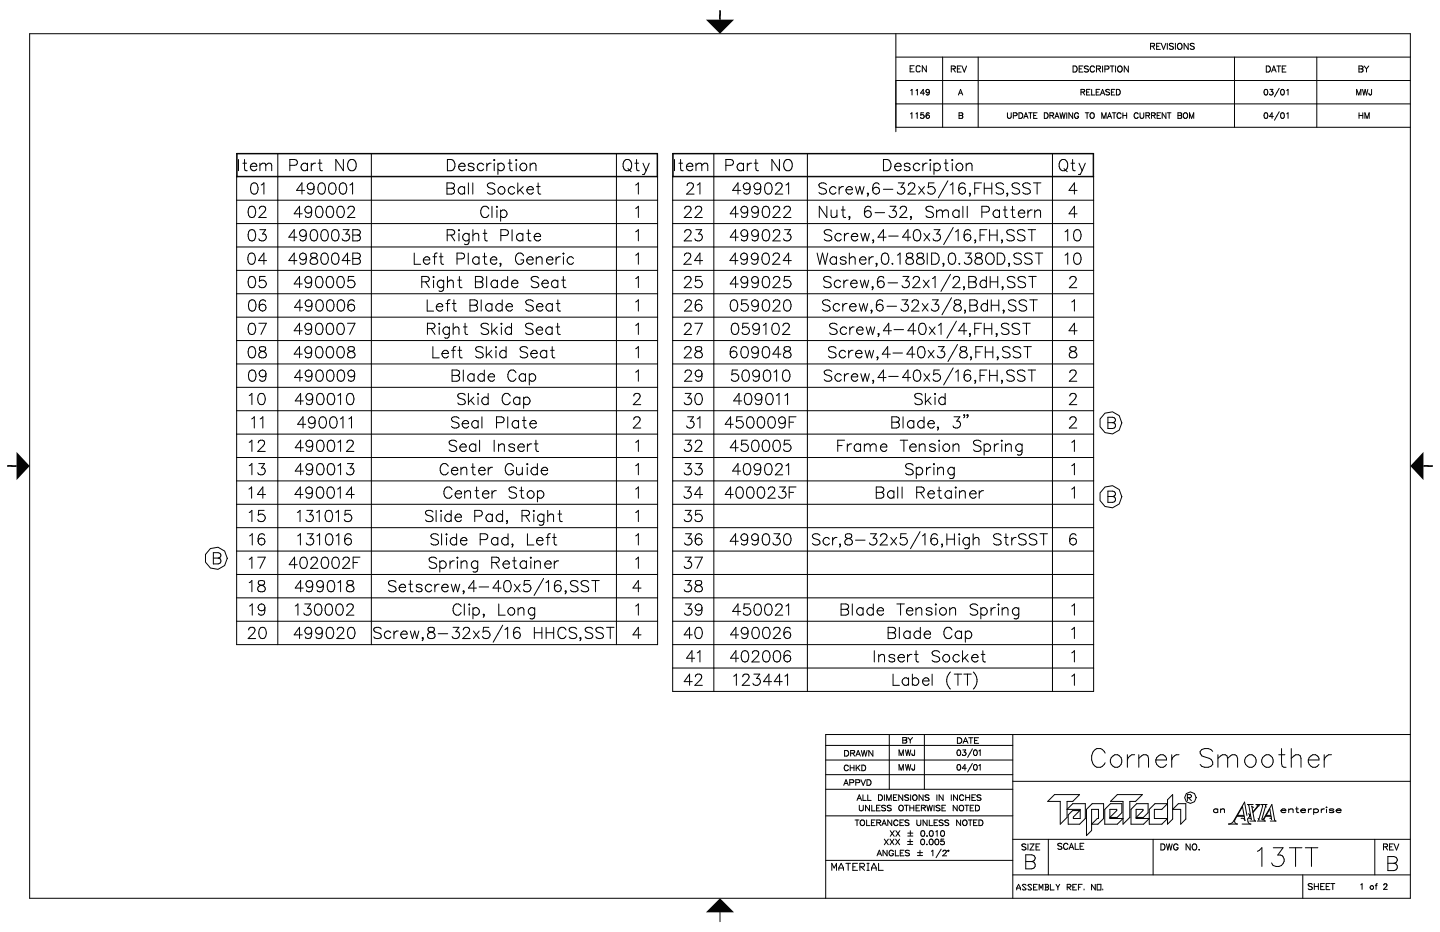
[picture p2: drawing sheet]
<svg xmlns="http://www.w3.org/2000/svg" width="432mm" height="279mm" viewBox="0 0 432 279" stroke-linecap="round" stroke-linejoin="round" font-family="sans-serif">
<g fill="none" stroke="#000" stroke-width=".3">
<path d="M8.9 10.1h414v259.2h-414zM268.6 10.1v29.4M268.6 17.1h154.3M274.1 19.7h-1.2v1.8h1.2M277.8 19.7v1.8l-1.2-1.8v1.8M282.7 17.1v21.1M288.2 19.8h-1.1v1.8h1.1M288.5 19.8l.7 1.8 .6-1.8M293.3 17.1v21.1M321.8 19.8h.6a.97 .97 0 0 1 .6 .9 .97 .97 0 0 1-.6 .9h-.6zM324.7 19.8h-1.1v1.8h1.1M330.6 19.8v1.8"/>
<path d="M332.9 19.8h1.2M333.5 19.8v1.8M334.5 19.8v1.8M338.3 19.8v1.8l-1.2-1.8v1.8M345 13.9l1-.1 .2-.5-.4-.3h-.8v1.8M345.6 13.9l.6 .9M346.8 13.9h.7M348 13h-1.2v1.8h1.2M348.2 13l.7 1.8 .7-1.8M350 13v1.8M351.9 13.2l-.5-.2-.8 .2 .2 .5 1.1 .6v.3l-.5 .2-.8-.2M352.5 13v1.8"/>
<path d="M353.2 13.2l.2-.1a.85 .85 0 0 1 1.1 .8 .85 .85 0 0 1-1.1 .8l-.3-.6zM356.3 13v1.8l-1.2-1.8v1.8M358.1 13.2l-.4-.2-.8 .2 .2 .5 1 .6v.3l-.4 .2-.8-.2M370.2 17.1v21.1M379.7 19.8h.6a.97 .97 0 0 1 .7 .9 .97 .97 0 0 1-.7 .9h-.6zM382.8 19.8h1.3M383.5 19.8v1.8M385.6 19.8h-1.1v1.8h1.1M394.9 17.1v21.1M407.5 19.8l1.1 .2 .1 .3-.4 .4 .4 .3-.2 .5-1 .1zM409.1 19.8l.7 .9M410.4 19.8l-.6 .9"/>
<path d="M268.6 24.1h154.3M268.6 31.1h154.3M268.6 38.2h154.3M272.9 20.6h.6M273.1 34.1l.3-.3v1.7M273.1 27.1l.4-.3v1.7M274.7 34.1l.3-.3v1.7M274.7 27.1l.4-.3v1.7M276 20l-.4-.3h-.6l-.3 .3v1.2l.3 .3h.6l.4-.3M277 33.8h-.8l-.1 .7a.6 .6 0 0 1 .9 0 .6 .6 0 0 1-.1 .9 .6 .6 0 0 1-.9-.2M277.3 27.9h-1.3l.8-1.1v1.7M278.6 34l-.4-.2a.86 .86 0 0 0-.5 1.1"/>
<path d="M278.7 27.4a.8 .8 0 0 1-.7 1.1l-.3-.3M285.3 20.7l1-.1 .2-.5-.5-.3h-.7v1.8M285.9 20.7l.6 .9M287.1 20.7h.7M287.4 28.5l.6-1.7 .7 1.7M287.6 33.8l1 .2 .1 .3-.4 .3 .4 .3-.2 .5-.9 .1zM287.6 34.6h.7M287.6 27.9h.8M302.1 33.8v1.2l.5 .5 .5-.2 .1-1.5M303.9 34.7l.9-.1 .1-.6-1-.2v1.7M305.5 33.8h.6a.89 .89 0 0 1 .6 .9 .89 .89 0 0 1-.6 .8h-.6zM307 35.5l.6-1.7 .7 1.7"/>
<path d="M307.2 34.9h.8M308.4 33.8h1.1M309 33.8v1.7M310 34.6h.6M311 33.8h-1v1.7h1M313.2 33.8h.5a.89 .89 0 0 1 .6 .9 .89 .89 0 0 1-.6 .8h-.5zM314.8 34.6l1-.1 .2-.4-.4-.3h-.8v1.7M315.4 34.6l.6 .9M316.3 35.5l.6-1.7 .7 1.7M316.5 34.9h.8M317.8 33.8l.4 1.7 .4-1.7 .4 1.7 .4-1.7M319.9 33.8v1.7"/>
<path d="M321.6 33.8v1.7l-1.1-1.7v1.7M323.4 34.2a.62 .62 0 0 0-.7-.4 .62 .62 0 0 0-.5 .7v.4a.61 .61 0 0 0 .6 .6 .61 .61 0 0 0 .6-.6h-.4M323.6 20.7h.7M324.1 27.6l1-.1 .2-.4-.4-.3h-.8v1.7M324.7 27.6l.6 .9M325.4 33.8h1.1M325.8 27.6h.7M326 33.8v1.7M326.4 20l-.5-.2-.8 .2 .2 .5 1.1 .6v.2l-.5 .3-.8-.3M326.9 26.8h-1.1v1.7h1.1M327.2 33.9a.78 .78 0 0 1 1 .8 .78 .78 0 0 1-1 .7l-.3-.5zM327.3 26.8v1.7h1"/>
<path d="M328.2 20.2a.68 .68 0 0 0-.8-.4 .68 .68 0 0 0-.5 .7v.4a.68 .68 0 0 0 .5 .7 .68 .68 0 0 0 .8-.4M328.7 27.6h.6M328.8 20.7l1-.1 .2-.5-.4-.3h-.8v1.8M329.4 20.7l.6 .9M329.7 26.8h-1v1.7h1M330 28.5l.6-1.7 .7 1.7M330.2 27.9h.8M330.4 35.5v-1.7l.6 1.7 .7-1.7v1.7M331.3 20.7h1l.1-.7-1.1-.2v1.8M332.1 35.5l.6-1.7 .6 1.7M332.3 34.9h.8M332.7 27l-.4-.2-.7 .2 .1 .4 1 .6v.2l-.4 .3-.7-.3"/>
<path d="M333.3 27.6h.6M333.5 33.8h1.1M334.1 33.8v1.7M334.3 26.8h-1v1.7h1M334.8 26.8h.5a.89 .89 0 0 1 .6 .8 .89 .89 0 0 1-.6 .9h-.5zM335.3 20l.2-.1a.85 .85 0 0 1 1 .8 .85 .85 0 0 1-1 .8l-.4-.6zM336.2 34.2a.62 .62 0 0 0-.8-.4 .62 .62 0 0 0-.5 .7v.4a.62 .62 0 0 0 .5 .6 .62 .62 0 0 0 .8-.4M336.7 33.8v1.7M336.7 34.6h1.1M337.8 33.8v1.7M341.3 34.2a.62 .62 0 0 0-.7-.4 .62 .62 0 0 0-.5 .7v.4a.62 .62 0 0 0 .5 .6 .62 .62 0 0 0 .7-.4M341.8 33.8v1.2l.5 .5 .6-.2 .1-1.5"/>
<path d="M343.6 34.6l1-.1 .1-.4-.4-.3h-.7v1.7M344.2 34.6l.5 .9M345.3 34.6l1-.1 .1-.4-.4-.3h-.7v1.7M345.9 34.6l.5 .9M347 34.6h.6M348 33.8h-1v1.7h1M349.6 33.8v1.7l-1.1-1.7v1.7M350 33.8h1.1M350.6 33.8v1.7M353.2 33.8l1.1 .2 .1 .3-.5 .3 .5 .3-.2 .5-1 .1zM353.2 34.6h.7M355.1 33.9a.78 .78 0 0 1 1 .8 .78 .78 0 0 1-1 .7l-.3-.5z"/>
<path d="M356.7 35.5v-1.7l.6 1.7 .7-1.7v1.7M379.3 26.9a.82 .82 0 0 1 1 .6 .82 .82 0 0 1-.6 1l-.6-.3-.1-.7zM379.3 33.9a.82 .82 0 0 1 1 .6 .82 .82 0 0 1-.6 1l-.6-.3-.1-.7zM380.8 26.8h.9l-.5 .6a.56 .56 0 0 1 .4 .9 .56 .56 0 0 1-1-.1M381.3 21.6l.7-1.8 .7 1.8M381.5 21h.9M381.8 34.9h-1.2l.8-1.1v1.7M383.6 26.5l-1.4 2.5M383.6 33.5l-1.4 2.5M384.3 26.9a.82 .82 0 0 1 .9 .6 .82 .82 0 0 1-.6 1l-.5-.3-.1-.7zM384.3 33.9a.82 .82 0 0 1 .9 .6 .82 .82 0 0 1-.6 1l-.5-.3-.1-.7zM384.5 20.7h.7"/>
<path d="M385.8 34.1l.4-.3v1.7M385.8 27.1l.4-.3v1.7M406.8 28.5v-1.7l.6 1.7 .7-1.7v1.7M407.5 20.7h.8M407.5 33.8v1.7M407.5 34.6h1.1M408.6 26.8l.4 1.7 .4-1.7 .4 1.7 .4-1.7M408.6 33.8v1.7M409.3 35.5v-1.7l.6 1.7 .7-1.7v1.7M409.8 20.7v.9M411.3 26.8l-.1 1.5-.6 .1-.1-.5M71 53h126.2"/>
<path d="M71 46h126.2v147.3h-126.2zM71 52.9h126.2M71 46.1h126.2M71.1 46v7M71.5 47.8v3.4M72.8 48.9h1.1M73.3 47.8v2.7l.2 .5 .6 .2M75.1 49.9a1.06 1.06 0 0 0 .6 1.2 1.06 1.06 0 0 0 1.3-.4M75.2 49.4a.91 .91 0 0 1 1.1-.5 .91 .91 0 0 1 .7 1h-1.9zM75.6 55a1.02 1.02 0 0 1 1.6 .5 1.7 1.7 0 0 1-1.1 2.7 2.13 2.13 0 0 1-.5-3.2zM77.9 49.6l.8-.7 .9 .2 .1 .5M77.9 48.9v2.3"/>
<path d="M78.3 55.5l.8-.7v3.4M79.7 49.6l.8-.7 .8 .2 .2 2.1M79.7 49.6v1.6M83.3 46v147.3M86.9 49.6h1.5a.88 .88 0 0 0 .8-.9 .88 .88 0 0 0-.8-.9h-1.5v3.4M91.4 57.1h-2.5l1.6-2.3v3.4M92.2 49.4a1.07 1.07 0 0 0-1.6-.1 1.07 1.07 0 0 0 0 1.5 1.07 1.07 0 0 0 1.6-.1M92.2 48.9v2.3M93.3 48.9v2.3M94.2 55.9a1.67 1.67 0 0 1-1 2.3l-.8-.2-.1-.3M94.7 48.9a1.22 1.22 0 0 0-1.4 1M95.4 48.9h1.1"/>
<path d="M95.8 55a1.02 1.02 0 0 1 1.6 .5 1.7 1.7 0 0 1-1.1 2.7 2.13 2.13 0 0 1-.5-3.2zM95.9 47.8v2.7l.1 .5 .7 .2M99 55a1.02 1.02 0 0 1 1.6 .5 1.7 1.7 0 0 1-1.1 2.7 2.13 2.13 0 0 1-.5-3.2zM102.2 55a1.02 1.02 0 0 1 1.6 .5 1.7 1.7 0 0 1-1.1 2.7 2.13 2.13 0 0 1-.5-3.2zM103 47.8v3.4l-2.3-3.4v3.4M104.5 48.3l.4-.3a1.55 1.55 0 0 1 1.8 .5 1.55 1.55 0 0 1 0 1.9 1.25 1.25 0 0 1-1.5 .8 1.25 1.25 0 0 1-1-1.3zM104.9 55.5l.8-.7v3.4M111.4 46v147.3M134 54.8h1.5a.86 .86 0 0 1 .8 1l-.4 .5-.4 .1a.88 .88 0 0 1 .8 .9 .88 .88 0 0 1-.8 .9h-1.5zM134 56.4h1.5M134.2 47.8h1.1a1.79 1.79 0 0 1 1.2 1.7 1.79 1.79 0 0 1-1.2 1.7h-1.1zM137.5 49.9a1.06 1.06 0 0 0 .7 1.2 1.06 1.06 0 0 0 1.2-.4"/>
<path d="M137.7 49.4a.91 .91 0 0 1 1.1-.5 .91 .91 0 0 1 .6 1h-1.9zM139.3 56.4a1.07 1.07 0 0 0-1.6-.1 1.07 1.07 0 0 0 0 1.6 1.07 1.07 0 0 0 1.6-.2M139.3 55.9v2.3M140.5 54.8v3.4M141.8 54.8v3.4M142.1 49.4a.98 .98 0 0 0-1.7 0l.2 .3a1.5 1.5 0 0 1 1.5 1 .98 .98 0 0 1-1.7 0M145 49.4a1.07 1.07 0 0 0-1.5-.1 1.07 1.07 0 0 0 0 1.5 1.07 1.07 0 0 0 1.5-.1M146 48.9v2.3M147.3 48.9a1.22 1.22 0 0 0-1.3 1M148.2 48.9v2.3M148.2 47.8l.2 .2-.2 .2-.2-.2zM148.4 55.3a1.26 1.26 0 0 0-1.2-.5 1.26 1.26 0 0 0-1.1 .8l.3 .5 1.4 .5a.84 .84 0 0 1 .3 1.4 1.5 1.5 0 0 1-2-.3"/>
<path d="M149.3 49.4a1.07 1.07 0 0 1 1.6-.1 1.07 1.07 0 0 1 0 1.5 1.07 1.07 0 0 1-1.6-.1M149.3 48.9v3.4M152.4 48.9h1.1M152.9 47.8v2.7l.1 .5 .7 .2M154.3 56.4a1.07 1.07 0 0 0-1.6-.1 1.07 1.07 0 0 0 0 1.6 1.07 1.07 0 0 0 1.6-.2M154.8 48.9v2.3M154.8 47.8l.2 .2-.2 .2-.2-.2zM155.3 54.8v3.4M155.9 56.9l1.1 1.3M156.9 55.9l-1.6 1.7M158 56.9a1.06 1.06 0 0 0 .6 1.2 1.06 1.06 0 0 0 1.3-.4M158.2 56.4a.91 .91 0 0 1 1-.5 .91 .91 0 0 1 .7 1h-1.9z"/>
<path d="M159 49.6l.8-.7 .8 .2 .1 2.1M159 48.9v2.3M160.9 55.9h1.1M161.4 54.8v2.8l.1 .4 .7 .2M184.8 46v147.3M187.1 48.3l.4-.3a1.55 1.55 0 0 1 1.8 .5 1.55 1.55 0 0 1 0 1.9 1.25 1.25 0 0 1-1.5 .8 1.25 1.25 0 0 1-1-1.3zM188.3 50.5l1 1M190.4 48.9h1.1M190.6 55.5l.8-.7v3.4M190.9 47.8v2.7l.1 .5 .7 .2M192.8 48.9l.9 2.3M193.7 51.2l-.6 1.1h-.5"/>
<path d="M194.7 48.9l-1 2.3M197 46v7M201.7 53h126.2M201.7 46h126.2v161.3h-126.2zM201.7 52.9h126.2M201.7 46.1h126.2M201.9 46v7M202.3 47.8v3.4M203.6 48.9h1.1M204.1 47.8v2.7l.1 .5 .7 .2M205.8 49.9a1.06 1.06 0 0 0 .7 1.2 1.06 1.06 0 0 0 1.2-.4M206 49.4a.91 .91 0 0 1 1.1-.5 .91 .91 0 0 1 .6 1h-1.9z"/>
<path d="M206 55.6l.2-.5a1.12 1.12 0 0 1 1.6 0 1.14 1.14 0 0 1-.3 1.5l-1.6 1.6h2.2M208.7 49.6l.8-.7 .8 .2 .1 .5M208.7 48.9v2.3M209.1 55.5l.8-.7v3.4M210.4 49.6l.8-.7 .9 .2 .1 2.1M210.4 49.6v1.6M214.1 46v161.3M217.7 49.6h1.4a.88 .88 0 0 0 .8-.9 .88 .88 0 0 0-.8-.9h-1.4v3.4M222.1 57.1h-2.4l1.6-2.3v3.4M222.9 49.4a1.07 1.07 0 0 0-1.5-.1 1.07 1.07 0 0 0 0 1.5 1.07 1.07 0 0 0 1.5-.1M222.9 48.9v2.3M224.1 48.9v2.3"/>
<path d="M224.9 55.9a1.67 1.67 0 0 1-.9 2.3l-.8-.2-.2-.3M225.4 48.9a1.22 1.22 0 0 0-1.3 1M226.1 48.9h1.2M226.6 47.8v2.7l.2 .5 .7 .2M228.1 55.9a1.67 1.67 0 0 1-.9 2.3l-.8-.2-.2-.3M229.8 55a1.02 1.02 0 0 1 1.5 .5 1.7 1.7 0 0 1-1.1 2.7 2.13 2.13 0 0 1-.4-3.2zM232.6 55.6l.2-.5a1.12 1.12 0 0 1 1.6 0 1.14 1.14 0 0 1-.3 1.5l-1.6 1.6h2.2M233.7 47.8v3.4l-2.2-3.4v3.4M235.3 48.3l.3-.3a1.55 1.55 0 0 1 1.8 .5 1.55 1.55 0 0 1 0 1.9 1.25 1.25 0 0 1-1.4 .8 1.25 1.25 0 0 1-1-1.3zM235.7 55.5l.8-.7v3.4M242.1 46v161.3M247.8 55.3a1.26 1.26 0 0 0-1.2-.5 1.26 1.26 0 0 0-1 .8l.3 .5 1.3 .5a.84 .84 0 0 1 .3 1.4 1.5 1.5 0 0 1-1.9-.3"/>
<path d="M250.7 56.4a1.07 1.07 0 0 0-1.6-.1 1.07 1.07 0 0 0 0 1.6 1.07 1.07 0 0 0 1.6-.2M251.6 55.9v2.3M252.9 55.9a1.22 1.22 0 0 0-1.3 1M253.7 56.9a1.06 1.06 0 0 0 .6 1.2 1.06 1.06 0 0 0 1.3-.4M253.8 56.4a.91 .91 0 0 1 1.1-.5 .91 .91 0 0 1 .7 1h-1.9zM256.5 55.9l.7 2.3 .6-2.3 .7 2.3 .6-2.3M260.1 58h.3l-.2 .2zM260.4 58l-.3 .8M263.6 55.3a.93 .93 0 0 0-1.4-.3l-.3 .5-.2 1.6M264.9 56.7h2.8M264.9 47.8h1.1a1.79 1.79 0 0 1 1.2 1.7 1.79 1.79 0 0 1-1.2 1.7h-1.1zM268.3 49.9a1.06 1.06 0 0 0 .6 1.2 1.06 1.06 0 0 0 1.3-.4"/>
<path d="M268.4 49.4a.91 .91 0 0 1 1.1-.5 .91 .91 0 0 1 .7 1h-1.9zM269.4 54.8h1.7l-.9 1.3a1.07 1.07 0 0 1 1.1 1.3 1.07 1.07 0 0 1-1.4 .8l-.5-.2-.3-.4M272.4 55.6l.2-.5a1.12 1.12 0 0 1 1.6 0 1.14 1.14 0 0 1-.3 1.5l-1.6 1.6h2.2M272.9 49.4a.98 .98 0 0 0-1.8 0l.2 .3a1.5 1.5 0 0 1 1.6 1 .98 .98 0 0 1-1.8 0M275.5 55.9l1.7 2.3M275.8 49.4a1.07 1.07 0 0 0-1.6-.1 1.07 1.07 0 0 0 0 1.5 1.07 1.07 0 0 0 1.6-.1M276.7 48.9v2.3M277.2 55.9l-1.7 2.3M278 48.9a1.22 1.22 0 0 0-1.3 1M279 48.9v2.3M279 47.8l.1 .2-.1 .2-.2-.2zM280.1 49.4a1.07 1.07 0 0 1 1.5-.1 1.07 1.07 0 0 1 0 1.5 1.07 1.07 0 0 1-1.5-.1"/>
<path d="M280.1 48.9v3.4M280.1 54.8h-1.6l-.2 1.5a1.19 1.19 0 0 1 1.8 0 1.19 1.19 0 0 1-.2 1.7 1.19 1.19 0 0 1-1.7-.4M283.1 48.9h1.1M283.6 47.8v2.7l.2 .5 .6 .2M284.2 54.2l-2.8 5.1M284.9 55.5l.8-.7v3.4M285.5 48.9v2.3M285.5 47.8l.2 .2-.2 .2-.1-.2zM289.4 55.3a.93 .93 0 0 0-1.4-.3l-.4 .5-.1 1.6M289.7 49.6l.8-.7 .8 .2 .2 2.1M289.7 48.9v2.3M290.7 58h.3l-.2 .2z"/>
<path d="M291 58l-.3 .8M292.3 56.4h1.3M294.3 54.8h-2v3.4M295.1 56.4h2.3M295.1 54.8v3.4M297.4 54.8v3.4M300.9 55.3a1.26 1.26 0 0 0-1.2-.5 1.26 1.26 0 0 0-1 .8l.3 .5 1.3 .5a.84 .84 0 0 1 .3 1.4 1.5 1.5 0 0 1-1.9-.3M301.9 58h.3l-.2 .2zM302.2 58l-.3 .8M305.7 55.3a1.26 1.26 0 0 0-1.2-.5 1.26 1.26 0 0 0-1 .8l.3 .5 1.3 .5a.84 .84 0 0 1 .3 1.4 1.5 1.5 0 0 1-1.9-.3M308.9 55.3a1.26 1.26 0 0 0-1.2-.5 1.26 1.26 0 0 0-1 .8l.3 .5 1.3 .5a.84 .84 0 0 1 .3 1.4 1.5 1.5 0 0 1-1.9-.3M309.9 54.8h2.2"/>
<path d="M311 54.8v3.4M315.6 46v161.3M317.9 48.3l.3-.3a1.55 1.55 0 0 1 1.8 .5 1.55 1.55 0 0 1 0 1.9 1.25 1.25 0 0 1-1.4 .8 1.25 1.25 0 0 1-1-1.3zM319 50.5l1 1M321.1 48.9h1.1M321.6 47.8v2.7l.2 .5 .6 .2M323 57.1h-2.4l1.6-2.3v3.4M323.6 48.9l.9 2.3M324.5 51.2l-.6 1.1h-.5M325.4 48.9l-.9 2.3M327.8 46v7M71 60h126.2"/>
<path d="M71 67h126.2M71 74h126.2M74.8 76a1.02 1.02 0 0 1 1.6 .5 1.7 1.7 0 0 1-1.1 2.7 2.13 2.13 0 0 1-.5-3.2zM74.9 62a1.02 1.02 0 0 1 1.6 .5 1.7 1.7 0 0 1-1.2 2.7 2.13 2.13 0 0 1-.4-3.2zM74.9 69a1.02 1.02 0 0 1 1.6 .5 1.7 1.7 0 0 1-1.2 2.7 2.13 2.13 0 0 1-.4-3.2zM77.8 62.6l.1-.5a1.12 1.12 0 0 1 1.6 0 1.14 1.14 0 0 1-.3 1.5l-1.6 1.6h2.3M77.9 68.9h1.8l-1 1.3a1.07 1.07 0 0 1 1.2 1.2 1.07 1.07 0 0 1-1.5 .8l-.5-.2-.3-.4M79.9 78.1h-2.4l1.6-2.2v3.3M89 71.1h-2.4l1.6-2.2v3.3M89 78.1h-2.4l1.6-2.2v3.3M90.6 64.1h-2.4l1.6-2.3v3.4M91.9 70a1.67 1.67 0 0 1-1 2.2l-.8-.2-.1-.3"/>
<path d="M91.9 77a1.67 1.67 0 0 1-1 2.2l-.8-.1-.1-.4M93.3 76a.73 .73 0 0 0 .3 1.2 1.22 1.22 0 0 1 1.3 .4 1.22 1.22 0 0 1 .2 1.3 1.19 1.19 0 0 1-1.3 .3 1.19 1.19 0 0 1-.8-1.1 1.57 1.57 0 0 1 1.6-.9 .74 .74 0 0 0 .3-1.2l-.4-.1zM93.5 63a1.67 1.67 0 0 1-1 2.2l-.8-.2-.1-.3M93.5 69a1.02 1.02 0 0 1 1.6 .5 1.7 1.7 0 0 1-1.2 2.7 2.13 2.13 0 0 1-.4-3.2zM95.1 62a1.02 1.02 0 0 1 1.6 .5 1.7 1.7 0 0 1-1.2 2.7 2.13 2.13 0 0 1-.4-3.2zM96.7 69a1.02 1.02 0 0 1 1.6 .5 1.7 1.7 0 0 1-1.2 2.7 2.13 2.13 0 0 1-.4-3.2zM96.7 76a1.02 1.02 0 0 1 1.6 .5 1.7 1.7 0 0 1-1.2 2.7 2.13 2.13 0 0 1-.4-3.2zM98.3 62a1.02 1.02 0 0 1 1.6 .5 1.7 1.7 0 0 1-1.2 2.7 2.13 2.13 0 0 1-.4-3.2zM99.9 69a1.02 1.02 0 0 1 1.6 .5 1.7 1.7 0 0 1-1.2 2.7 2.13 2.13 0 0 1-.4-3.2zM99.9 76a1.02 1.02 0 0 1 1.6 .5 1.7 1.7 0 0 1-1.2 2.7 2.13 2.13 0 0 1-.4-3.2zM101.5 62a1.02 1.02 0 0 1 1.6 .5 1.7 1.7 0 0 1-1.2 2.7 2.13 2.13 0 0 1-.4-3.2zM102.9 68.9h1.7l-.9 1.3a1.07 1.07 0 0 1 1.2 1.2 1.07 1.07 0 0 1-1.5 .8l-.5-.2-.3-.4"/>
<path d="M104.4 62.6l.1-.5a1.12 1.12 0 0 1 1.6 0 1.14 1.14 0 0 1-.3 1.5l-1.6 1.6h2.3M105 78.1h-2.4l1.6-2.2v3.3M105.8 68.9h1.4a.86 .86 0 0 1 .8 .9l-.3 .5-.5 .2a.88 .88 0 0 1 .9 .8 .88 .88 0 0 1-.9 .9h-1.4zM105.8 75.9h1.4a.86 .86 0 0 1 .8 .9l-.3 .5-.5 .2a.88 .88 0 0 1 .9 .9 .88 .88 0 0 1-.9 .8h-1.4zM105.8 70.5h1.4M105.8 77.5h1.4M124.2 75.9v3.3h1.9M126.9 77.9a1.06 1.06 0 0 0 .7 1.2 1.06 1.06 0 0 0 1.3-.4M127.1 77.5a.91 .91 0 0 1 1.1-.5 .91 .91 0 0 1 .7 .9h-2zM129.8 77h1.1M131.1 75.9l-.7 .1-.1 .5v2.7M131.7 77h1.1"/>
<path d="M132.2 75.9v2.7l.2 .5 .6 .1M134.1 70.5h1.4a.87 .87 0 0 0 .9-1l-.4-.5-.5-.1h-1.4v3.3M135.2 70.5l1.2 1.7M137 77.6h1.5a.88 .88 0 0 0 .8-.9 .88 .88 0 0 0-.8-.8h-1.5v3.3M137.6 68.9l.2 .1-.2 .2-.1-.2zM137.6 70v2.2M140.4 75.9v3.3M140.7 70.5a1.07 1.07 0 0 0-1.6-.2 1.07 1.07 0 0 0 0 1.6 1.07 1.07 0 0 0 1.6-.2M140.7 70l-.2 3a.86 .86 0 0 1-1.3 .2M141.8 70.6l.8-.6 .8 .2 .2 2M141.8 68.9v3.3M143.6 77.5a1.07 1.07 0 0 0-1.5-.2 1.07 1.07 0 0 0 0 1.6 1.07 1.07 0 0 0 1.5-.2"/>
<path d="M143.6 77v2.2M144.8 77h1.1M144.9 70h1.1M145.3 75.9v2.7l.1 .5 .7 .1M145.4 68.9v2.7l.1 .4 .7 .2M146.6 62.6a1.25 1.25 0 0 0-1.5-.8 1.25 1.25 0 0 0-.9 1.4 1.46 1.46 0 0 0 .3 1.5 1.46 1.46 0 0 0 1.6 .3l.5-.6M147 77.9a1.06 1.06 0 0 0 .7 1.2 1.06 1.06 0 0 0 1.3-.4M147.2 77.5a.91 .91 0 0 1 1.1-.5 .91 .91 0 0 1 .7 .9h-2zM147.5 61.8v3.4M148.8 62l.2-.2 .2 .2-.2 .2zM149 63v2.2M149.9 79.1h.3l-.1 .1z"/>
<path d="M150.1 63.5a1.07 1.07 0 0 1 1.6-.2 1.07 1.07 0 0 1 0 1.6 1.07 1.07 0 0 1-1.6-.2M150.1 63v3.3M150.2 70.6h1.4a.88 .88 0 0 0 .9-.9 .88 .88 0 0 0-.9-.8h-1.4v3.3M150.2 79.1l-.3 .8M153.6 68.9v3.3M156.8 70.5a1.07 1.07 0 0 0-1.6-.2 1.07 1.07 0 0 0 0 1.6 1.07 1.07 0 0 0 1.6-.2M156.8 70v2.2M157 76.7a1.25 1.25 0 0 0-1.4-.8 1.25 1.25 0 0 0-1 1.3 1.46 1.46 0 0 0 .3 1.6 1.46 1.46 0 0 0 1.6 .3l.5-.7v-.5h-.8M157.9 70h1.1M157.9 77.9a1.06 1.06 0 0 0 .7 1.2 1.06 1.06 0 0 0 1.3-.4M158.1 77.5a.91 .91 0 0 1 1.1-.5 .91 .91 0 0 1 .7 .9h-2zM158.4 68.9v2.7l.2 .4 .6 .2"/>
<path d="M160.2 70.9a1.06 1.06 0 0 0 .6 1.2 1.06 1.06 0 0 0 1.3-.4M160.4 70.5a.91 .91 0 0 1 1-.6 .91 .91 0 0 1 .7 1h-1.9zM160.8 77.6l.8-.6 .8 .2 .2 2M160.8 77v2.2M163.9 77.9a1.06 1.06 0 0 0 .6 1.2 1.06 1.06 0 0 0 1.3-.4M164 77.5a.91 .91 0 0 1 1.1-.5 .91 .91 0 0 1 .7 .9h-1.9zM166.7 77v2.2M168 77a1.21 1.21 0 0 0-1.3 .9M168.8 76l.2-.1 .1 .1-.1 .2zM169 77v2.2M172 77.5a1.07 1.07 0 0 0-1.6-.2 1.07 1.07 0 0 0 0 1.6 1.07 1.07 0 0 0 1.6-.2M190.6 62.5l.8-.7v3.4"/>
<path d="M190.6 69.5l.8-.6v3.3M190.6 76.5l.8-.6v3.3M201.7 60h126.2M201.7 67h126.2M201.7 74h126.2M205.2 76.7l.2-.5a1.12 1.12 0 0 1 1.6 0 1.14 1.14 0 0 1-.3 1.4l-1.6 1.6h2.2M205.3 62.6l.2-.5a1.12 1.12 0 0 1 1.6 0 1.14 1.14 0 0 1-.3 1.5l-1.6 1.6h2.2M205.3 69.7l.2-.5a1.12 1.12 0 0 1 1.6 0 1.14 1.14 0 0 1-.3 1.4l-1.6 1.6h2.2M208.5 62.6l.2-.5a1.12 1.12 0 0 1 1.6 0 1.14 1.14 0 0 1-.3 1.5l-1.6 1.6h2.2M208.7 68.9h1.7l-.9 1.3a1.07 1.07 0 0 1 1.1 1.2 1.07 1.07 0 0 1-1.4 .8l-.5-.2-.3-.4M210.7 78.1h-2.4l1.6-2.2v3.3M221.3 78.1h-2.4l1.6-2.2v3.3"/>
<path d="M221.4 64.1h-2.4l1.6-2.3v3.4M221.4 71.1h-2.4l1.6-2.2v3.3M224.1 77a1.67 1.67 0 0 1-.9 2.2l-.8-.1-.2-.4M224.2 63a1.67 1.67 0 0 1-.9 2.2l-.8-.2-.2-.3M224.2 70a1.67 1.67 0 0 1-.9 2.2l-.8-.2-.2-.3M227.3 77a1.67 1.67 0 0 1-.9 2.2l-.8-.1-.2-.4M227.4 63a1.67 1.67 0 0 1-.9 2.2l-.8-.2-.2-.3M227.4 70a1.67 1.67 0 0 1-.9 2.2l-.8-.2-.2-.3M229 76a1.02 1.02 0 0 1 1.5 .5 1.7 1.7 0 0 1-1.1 2.7 2.13 2.13 0 0 1-.4-3.2zM229.1 62a1.02 1.02 0 0 1 1.5 .5 1.7 1.7 0 0 1-1.1 2.7 2.13 2.13 0 0 1-.4-3.2zM229.1 69a1.02 1.02 0 0 1 1.5 .5 1.7 1.7 0 0 1-1.1 2.7 2.13 2.13 0 0 1-.4-3.2zM231.8 76.7l.2-.5a1.12 1.12 0 0 1 1.6 0 1.14 1.14 0 0 1-.3 1.4l-1.6 1.6h2.2"/>
<path d="M231.9 62.6l.2-.5a1.12 1.12 0 0 1 1.6 0 1.14 1.14 0 0 1-.3 1.5l-1.7 1.6h2.3M231.9 69.7l.2-.5a1.12 1.12 0 0 1 1.6 0 1.14 1.14 0 0 1-.3 1.4l-1.7 1.6h2.3M235.1 62.6l.1-.5a1.12 1.12 0 0 1 1.7 0 1.14 1.14 0 0 1-.3 1.5l-1.7 1.6h2.3M235.2 68.9h1.8l-.9 1.3a1.07 1.07 0 0 1 1.1 1.2 1.07 1.07 0 0 1-1.4 .8l-.6-.2-.3-.4M237.3 78.1h-2.4l1.6-2.2v3.3M245 75.9l.8 3.3 .8-3.3 .8 3.3 .8-3.3M247.9 61.8v3.4l-2.2-3.4v3.4M249.2 63l.2 2 .8 .2 .8-.6M249.4 69.4a1.26 1.26 0 0 0-1.2-.6 1.26 1.26 0 0 0-1 .9l.3 .5 1.3 .4a.84 .84 0 0 1 .3 1.4 1.5 1.5 0 0 1-1.9-.3M250.8 77.5a1.07 1.07 0 0 0-1.6-.2 1.07 1.07 0 0 0 0 1.6 1.07 1.07 0 0 0 1.6-.2M250.8 77v2.2M251 63v2.2"/>
<path d="M252.3 63h1.1M252.3 70.5a1.07 1.07 0 0 0-1.6-.2 1.07 1.07 0 0 0 0 1.6 1.07 1.07 0 0 0 1.6-.2M252.8 61.8v2.8l.1 .4 .7 .2M253.2 70v2.2M253.7 77.5a.98 .98 0 0 0-1.7 0l.1 .3a1.5 1.5 0 0 1 1.6 .9 .98 .98 0 0 1-1.7 0M254.5 70a1.21 1.21 0 0 0-1.3 .9M254.5 65h.3l-.1 .2zM254.7 77.6l.8-.6 .8 .2 .1 2M254.7 75.9v3.3M254.8 65l-.3 .8M255.3 70.9a1.06 1.06 0 0 0 .6 1.2 1.06 1.06 0 0 0 1.3-.4M255.4 70.5a.91 .91 0 0 1 1.1-.6 .91 .91 0 0 1 .7 1h-1.9z"/>
<path d="M257.7 77.9a1.06 1.06 0 0 0 .7 1.2 1.06 1.06 0 0 0 1.3-.4M257.9 77.5a.91 .91 0 0 1 1.1-.5 .91 .91 0 0 1 .7 .9h-2zM258.1 70l.7 2.2 .6-2.2 .7 2.2 .6-2.2M260.6 77v2.2M261.1 62.3a.93 .93 0 0 0-1.4-.3l-.3 .5-.2 1.6M261.7 72h.3l-.2 .2zM261.9 77a1.21 1.21 0 0 0-1.3 .9M262 72l-.3 .9M262.4 63.8h2.9M262.7 79.1h.3l-.2 .1zM263 79.1l-.3 .8M264.8 76a1.02 1.02 0 0 1 1.5 .5 1.7 1.7 0 0 1-1.1 2.7 2.13 2.13 0 0 1-.4-3.2z"/>
<path d="M265.7 71.1h-2.4l1.6-2.2v3.3M266.5 70.8h2.8M266.9 61.8h1.7l-.9 1.4a1.07 1.07 0 0 1 1.2 1.2 1.07 1.07 0 0 1-1.5 .8l-.5-.2-.3-.4M267.6 78.9l-.1 .2 .1 .1 .2-.1M269.1 76.5l.8-.6v3.3M269.9 62.6l.2-.5a1.12 1.12 0 0 1 1.6 0 1.14 1.14 0 0 1-.3 1.5l-1.6 1.6h2.2M272 76a.73 .73 0 0 0 .3 1.2 1.22 1.22 0 0 1 1.3 .4 1.22 1.22 0 0 1 .1 1.3 1.19 1.19 0 0 1-1.3 .3 1.19 1.19 0 0 1-.8-1.1 1.57 1.57 0 0 1 1.7-.9 .74 .74 0 0 0 .3-1.2l-.5-.1zM273 65h.3l-.2 .2zM273.1 71.1h-2.4l1.6-2.2v3.3M273.3 65l-.3 .8M274.4 69a1.02 1.02 0 0 1 1.5 .5 1.7 1.7 0 0 1-1.1 2.7 2.13 2.13 0 0 1-.4-3.2zM275.1 76a.73 .73 0 0 0 .4 1.2 1.22 1.22 0 0 1 1.3 .4 1.22 1.22 0 0 1 .1 1.3 1.19 1.19 0 0 1-1.3 .3 1.19 1.19 0 0 1-.8-1.1 1.57 1.57 0 0 1 1.7-.9 .74 .74 0 0 0 .3-1.2l-.5-.1z"/>
<path d="M277 70l1.8 2.2M278 75.9v3.3M278.8 70l-1.8 2.2M279.4 75.9h1.1a1.79 1.79 0 0 1 1.1 1.6 1.79 1.79 0 0 1-1.1 1.7h-1.1zM279.9 62.3a1.26 1.26 0 0 0-1.2-.5 1.26 1.26 0 0 0-1 .8l.3 .6 1.3 .4a.84 .84 0 0 1 .3 1.4 1.5 1.5 0 0 1-1.9-.3M280.1 68.9h1.7l-.9 1.3a1.07 1.07 0 0 1 1.2 1.2 1.07 1.07 0 0 1-1.5 .8l-.5-.2-.3-.4M280.9 63.6l.8-.6 .8 .2 .1 .4M280.9 63v2.2M282.6 63.6l.8-.6 .8 .2 .2 2M282.6 63.6v1.6M282.7 79.1h.3l-.1 .1zM283 79.1l-.3 .8"/>
<path d="M284.8 76a1.02 1.02 0 0 1 1.6 .5 1.7 1.7 0 0 1-1.1 2.7 2.13 2.13 0 0 1-.5-3.2zM285.8 68.2l-2.8 5.1M286.5 69.5l.8-.6v3.3M287.6 63.5a1.07 1.07 0 0 0-1.6-.2 1.07 1.07 0 0 0 0 1.6 1.07 1.07 0 0 0 1.6-.2M287.6 63v2.2M287.7 78.9l-.2 .2 .2 .1 .1-.1M288.7 61.8v3.4M289.5 75.9h1.7l-.9 1.3a1.07 1.07 0 0 1 1.1 1.2 1.07 1.07 0 0 1-1.4 .8l-.5-.1-.3-.5M290 61.8v3.4M291 69.4a.93 .93 0 0 0-1.4-.4l-.4 .5-.1 1.6M292.3 72h.3l-.2 .2zM292.6 72l-.3 .9"/>
<path d="M292.7 76a.73 .73 0 0 0 .3 1.2 1.22 1.22 0 0 1 1.3 .4 1.22 1.22 0 0 1 .1 1.3 1.19 1.19 0 0 1-1.3 .3 1.19 1.19 0 0 1-.8-1.1 1.57 1.57 0 0 1 1.7-.9 .74 .74 0 0 0 .3-1.2l-.5-.1zM293.9 70.5h1.3M294.4 63.6h1.5a.88 .88 0 0 0 .8-.9 .88 .88 0 0 0-.8-.9h-1.5v3.4M295.8 76.4l.4-.4a1.55 1.55 0 0 1 1.8 .6 1.55 1.55 0 0 1 0 1.8 1.25 1.25 0 0 1-1.5 .8 1.25 1.25 0 0 1-1-1.3zM295.9 68.9h-2v3.3M296.7 70.5h2.3M296.7 68.9v3.3M299 68.9v3.3M299 75.9h1.2a1.79 1.79 0 0 1 1.1 1.6 1.79 1.79 0 0 1-1.1 1.7h-1.2zM299.7 63.5a1.07 1.07 0 0 0-1.6-.2 1.07 1.07 0 0 0 0 1.6 1.07 1.07 0 0 0 1.6-.2M299.7 63v2.2M300.3 72h.3l-.2 .2z"/>
<path d="M300.6 72l-.3 .9M300.8 63h1.2M301.4 61.8v2.8l.1 .4 .7 .2M302.4 79.1h.3l-.1 .1zM302.7 79.1l-.3 .8M303.1 63h1.1M303.6 61.8v2.8l.1 .4 .7 .2M304.1 69.4a1.26 1.26 0 0 0-1.2-.6 1.26 1.26 0 0 0-1 .9l.3 .5 1.3 .4a.84 .84 0 0 1 .3 1.4 1.5 1.5 0 0 1-1.9-.3M305.4 63.9a1.06 1.06 0 0 0 .6 1.2 1.06 1.06 0 0 0 1.3-.4M305.5 63.5a.91 .91 0 0 1 1.1-.6 .91 .91 0 0 1 .7 1h-1.9zM306.3 76.4a1.26 1.26 0 0 0-1.2-.6 1.26 1.26 0 0 0-1.1 .9l.3 .5 1.3 .4a.84 .84 0 0 1 .3 1.5 1.5 1.5 0 0 1-1.9-.4M307.3 69.4a1.26 1.26 0 0 0-1.2-.6 1.26 1.26 0 0 0-1 .9l.3 .5 1.3 .4a.84 .84 0 0 1 .3 1.4 1.5 1.5 0 0 1-1.9-.3"/>
<path d="M308.2 63v2.2M308.3 68.9h2.2M309.4 68.9v3.3M309.5 76.4a1.26 1.26 0 0 0-1.2-.6 1.26 1.26 0 0 0-1.1 .9l.3 .5 1.3 .4a.84 .84 0 0 1 .3 1.5 1.5 1.5 0 0 1-1.9-.4M309.5 63a1.22 1.22 0 0 0-1.3 .9M310.3 63.6l.8-.6 .8 .2 .1 2M310.3 63v2.2M310.4 75.9h2.3M311.5 75.9v3.3M319.4 69.5l.8-.6v3.3M319.4 76.5l.8-.6v3.3M322.4 69a1.02 1.02 0 0 1 1.6 .5 1.7 1.7 0 0 1-1.1 2.7 2.13 2.13 0 0 1-.5-3.2z"/>
<path d="M322.4 76a1.02 1.02 0 0 1 1.6 .5 1.7 1.7 0 0 1-1.1 2.7 2.13 2.13 0 0 1-.5-3.2zM323 64.1h-2.4l1.6-2.3v3.4M71 81.1h126.2M71 88.1h126.2M71 95.1h126.2M74.9 83a1.02 1.02 0 0 1 1.6 .5 1.7 1.7 0 0 1-1.2 2.7 2.13 2.13 0 0 1-.4-3.2zM74.9 97.1a1.02 1.02 0 0 1 1.6 .4 1.7 1.7 0 0 1-1.2 2.8 2.13 2.13 0 0 1-.4-3.2zM75 90.1a1.02 1.02 0 0 1 1.6 .4 1.7 1.7 0 0 1-1.2 2.8 2.13 2.13 0 0 1-.4-3.2zM77.6 96.9h2.3l-1.7 3.4M79.5 82.9h-1.6l-.1 1.4a1.19 1.19 0 0 1 1.8 0 1.19 1.19 0 0 1-.3 1.8 1.19 1.19 0 0 1-1.7-.5M79.6 90.4a.93 .93 0 0 0-1.4-.3l-.3 .4-.2 1.6M90.6 85.1h-2.4l1.6-2.2v3.3"/>
<path d="M90.6 99.2h-2.4l1.6-2.3v3.4M90.7 92.1h-2.4l1.6-2.2v3.4M93.5 84a1.67 1.67 0 0 1-1 2.2l-.8-.1-.1-.4M93.5 98a1.67 1.67 0 0 1-1 2.3l-.8-.2-.1-.3M93.6 91a1.67 1.67 0 0 1-1 2.3l-.8-.2-.1-.3M95.1 83a1.02 1.02 0 0 1 1.6 .5 1.7 1.7 0 0 1-1.2 2.7 2.13 2.13 0 0 1-.4-3.2zM95.1 97.1a1.02 1.02 0 0 1 1.6 .4 1.7 1.7 0 0 1-1.2 2.8 2.13 2.13 0 0 1-.4-3.2zM95.2 90.1a1.02 1.02 0 0 1 1.6 .4 1.7 1.7 0 0 1-1.2 2.8 2.13 2.13 0 0 1-.4-3.2zM98.3 83a1.02 1.02 0 0 1 1.6 .5 1.7 1.7 0 0 1-1.2 2.7 2.13 2.13 0 0 1-.4-3.2zM98.3 97.1a1.02 1.02 0 0 1 1.6 .4 1.7 1.7 0 0 1-1.2 2.8 2.13 2.13 0 0 1-.4-3.2zM98.4 90.1a1.02 1.02 0 0 1 1.6 .4 1.7 1.7 0 0 1-1.2 2.8 2.13 2.13 0 0 1-.4-3.2zM101.5 83a1.02 1.02 0 0 1 1.6 .5 1.7 1.7 0 0 1-1.2 2.7 2.13 2.13 0 0 1-.4-3.2z"/>
<path d="M101.5 97.1a1.02 1.02 0 0 1 1.6 .4 1.7 1.7 0 0 1-1.2 2.8 2.13 2.13 0 0 1-.4-3.2zM101.6 90.1a1.02 1.02 0 0 1 1.6 .4 1.7 1.7 0 0 1-1.2 2.8 2.13 2.13 0 0 1-.4-3.2zM104.2 96.9h2.3l-1.7 3.4M106.1 82.9h-1.6l-.1 1.4a1.19 1.19 0 0 1 1.8 0 1.19 1.19 0 0 1-.3 1.8 1.19 1.19 0 0 1-1.7-.5M106.2 90.4a.93 .93 0 0 0-1.4-.3l-.3 .4-.2 1.6M126.5 84.5h1.4a.87 .87 0 0 0 .8-1l-.3-.5-.5-.1h-1.4v3.3M127.6 84.5l1.1 1.7M128.1 89.9v3.4h1.9M128.2 98.5h1.4a.87 .87 0 0 0 .8-1l-.3-.4-.5-.2h-1.4v3.4M129.3 98.5l1.1 1.8M129.8 83l.2-.1 .2 .1-.2 .2zM130 84v2.2"/>
<path d="M130.8 91.9a1.06 1.06 0 0 0 .7 1.2 1.06 1.06 0 0 0 1.2-.3M131 91.5a.91 .91 0 0 1 1.1-.5 .91 .91 0 0 1 .6 .9h-1.9zM131.5 97.1l.2-.2 .2 .2-.2 .1zM131.7 98v2.3M133 84.5a1.07 1.07 0 0 0-1.5-.2 1.07 1.07 0 0 0 0 1.6 1.07 1.07 0 0 0 1.5-.2M133 84l-.1 3.1a.86 .86 0 0 1-1.3 .1M133.7 91h1.1M134.2 82.9v3.3M134.2 84.6l.8-.6 .8 .2 .1 2M134.7 98.5a1.07 1.07 0 0 0-1.5-.2 1.07 1.07 0 0 0 0 1.6 1.07 1.07 0 0 0 1.5-.1M134.7 98l-.1 3.1a.86 .86 0 0 1-1.3 .1M135 89.9l-.7 .2-.1 .4v2.8"/>
<path d="M135.6 91h1.1M135.9 98.7l.8-.7 .8 .2 .1 2.1M135.9 96.9v3.4M136.1 89.9v2.7l.2 .5 .6 .2M137.2 84h1.2M137.7 82.9v2.7l.2 .5 .7 .1M138.9 98h1.2M139.4 96.9v2.7l.2 .5 .7 .2M140.9 89.9h1.5a.86 .86 0 0 1 .8 .9l-.4 .5-.4 .2a.88 .88 0 0 1 .8 .9 .88 .88 0 0 1-.8 .9h-1.5zM140.9 91.5h1.5M142.6 82.9h1.4a.86 .86 0 0 1 .8 .9l-.3 .5-.5 .2a.88 .88 0 0 1 .8 .9 .88 .88 0 0 1-.8 .8h-1.4zM142.6 84.5h1.4"/>
<path d="M144.3 89.9v3.4M145.9 82.9v3.3M146.5 97.4a1.26 1.26 0 0 0-1.2-.5 1.26 1.26 0 0 0-1 .8l.3 .5 1.3 .5a.84 .84 0 0 1 .3 1.4 1.49 1.49 0 0 1-1.9-.3M147.5 96.9v3.4M147.5 91v2.3M147.5 91.5a1.07 1.07 0 0 0-1.6-.2 1.07 1.07 0 0 0 0 1.6 1.07 1.07 0 0 0 1.6-.1M148.1 99l1.1 1.3M149.1 98l-1.6 1.6M149.2 84.5a1.07 1.07 0 0 0-1.6-.2 1.07 1.07 0 0 0 0 1.6 1.07 1.07 0 0 0 1.6-.2M149.2 84v2.2M150.2 97.1l.2-.2 .1 .2-.1 .1zM150.4 98v2.3"/>
<path d="M150.6 91.5a1.07 1.07 0 0 0-1.6-.2 1.07 1.07 0 0 0 0 1.6 1.07 1.07 0 0 0 1.6-.1M150.6 89.9v3.4M151.7 91.9a1.06 1.06 0 0 0 .7 1.2 1.06 1.06 0 0 0 1.3-.3M151.9 91.5a.91 .91 0 0 1 1.1-.5 .91 .91 0 0 1 .7 .9h-2zM152.2 84.5a1.07 1.07 0 0 0-1.6-.2 1.07 1.07 0 0 0 0 1.6 1.07 1.07 0 0 0 1.6-.2M152.2 82.9v3.3M153.4 84.9a1.06 1.06 0 0 0 .6 1.2 1.06 1.06 0 0 0 1.3-.4M153.4 98.5a1.07 1.07 0 0 0-1.6-.2 1.07 1.07 0 0 0 0 1.6 1.07 1.07 0 0 0 1.6-.1M153.4 96.9v3.4M153.5 84.5a.91 .91 0 0 1 1.1-.5 .91 .91 0 0 1 .7 .9h-1.9zM159.8 97.4a1.26 1.26 0 0 0-1.2-.5 1.26 1.26 0 0 0-1 .8l.3 .5 1.3 .5a.84 .84 0 0 1 .3 1.4 1.49 1.49 0 0 1-1.9-.3M159.9 90.4a1.26 1.26 0 0 0-1.2-.6 1.26 1.26 0 0 0-1 .9l.3 .5 1.3 .4a.84 .84 0 0 1 .3 1.5 1.5 1.5 0 0 1-1.9-.3"/>
<path d="M160.8 99a1.06 1.06 0 0 0 .6 1.2 1.06 1.06 0 0 0 1.3-.4M160.9 91.9a1.06 1.06 0 0 0 .6 1.2 1.06 1.06 0 0 0 1.3-.3M161 98.5a.91 .91 0 0 1 1-.5 .91 .91 0 0 1 .7 1h-1.9zM161 91.5a.91 .91 0 0 1 1.1-.5 .91 .91 0 0 1 .7 .9h-1.9zM161.5 83.4a1.26 1.26 0 0 0-1.2-.6 1.26 1.26 0 0 0-1 .9l.3 .5 1.3 .4a.84 .84 0 0 1 .3 1.5 1.5 1.5 0 0 1-1.9-.4M162.5 84.9a1.06 1.06 0 0 0 .6 1.2 1.06 1.06 0 0 0 1.3-.4M162.7 84.5a.91 .91 0 0 1 1-.5 .91 .91 0 0 1 .7 .9h-1.9zM165.6 98.5a1.07 1.07 0 0 0-1.6-.2 1.07 1.07 0 0 0 0 1.6 1.07 1.07 0 0 0 1.6-.1M165.6 98v2.3M165.6 91.5a1.07 1.07 0 0 0-1.5-.2 1.07 1.07 0 0 0 0 1.6 1.07 1.07 0 0 0 1.5-.1M165.6 91v2.3M166.7 98h1.1"/>
<path d="M166.8 91h1.1M167.2 96.9v2.7l.2 .5 .6 .2M167.3 84.5a1.07 1.07 0 0 0-1.6-.2 1.07 1.07 0 0 0 0 1.6 1.07 1.07 0 0 0 1.6-.2M167.3 84v2.2M167.3 89.9v2.7l.1 .5 .7 .2M168.4 84h1.1M168.9 82.9v2.7l.2 .5 .6 .1M190.6 83.5l.8-.6v3.3M190.6 90.5l.8-.6v3.4M190.6 97.5l.8-.6v3.4M201.7 81.1h126.2M201.7 88.1h126.2"/>
<path d="M201.7 95.1h126.2M205.3 83.7l.2-.5a1.12 1.12 0 0 1 1.6 0 1.14 1.14 0 0 1-.3 1.4l-1.6 1.6h2.2M205.3 97.7l.2-.5a1.12 1.12 0 0 1 1.6 0 1.14 1.14 0 0 1-.3 1.5l-1.6 1.6h2.2M205.4 90.7l.2-.5a1.12 1.12 0 0 1 1.6 0 1.14 1.14 0 0 1-.3 1.4l-1.6 1.7h2.2M208.4 96.9h2.2l-1.6 3.4M210.3 82.9h-1.6l-.2 1.4a1.19 1.19 0 0 1 1.8 0 1.19 1.19 0 0 1-.2 1.8 1.19 1.19 0 0 1-1.7-.5M210.4 90.4a.93 .93 0 0 0-1.4-.3l-.4 .4-.1 1.6M219.5 90.1a1.02 1.02 0 0 1 1.5 .4 1.7 1.7 0 0 1-1.1 2.8 2.13 2.13 0 0 1-.4-3.2zM219.8 97.1a1.02 1.02 0 0 1 1.5 .4 1.7 1.7 0 0 1-1.1 2.8 2.13 2.13 0 0 1-.4-3.2zM221.4 85.1h-2.4l1.6-2.2v3.3M224.1 89.9h-1.6l-.2 1.4a1.19 1.19 0 0 1 1.8 0 1.19 1.19 0 0 1-.2 1.8 1.19 1.19 0 0 1-1.7-.5M224.2 84a1.67 1.67 0 0 1-.9 2.2l-.8-.1-.2-.4"/>
<path d="M224.4 96.9h-1.6l-.2 1.4a1.19 1.19 0 0 1 1.8 0 1.19 1.19 0 0 1-.2 1.8 1.19 1.19 0 0 1-1.7-.5M227.4 84a1.67 1.67 0 0 1-.9 2.2l-.8-.1-.2-.4M227.4 91a1.67 1.67 0 0 1-.9 2.3l-.8-.2-.2-.3M227.7 98a1.67 1.67 0 0 1-.9 2.3l-.8-.2-.2-.3M228.9 97.5l.8-.6v3.4M229.1 83a1.02 1.02 0 0 1 1.5 .5 1.7 1.7 0 0 1-1.1 2.7 2.13 2.13 0 0 1-.4-3.2zM229.1 90.1a1.02 1.02 0 0 1 1.5 .4 1.7 1.7 0 0 1-1.1 2.8 2.13 2.13 0 0 1-.4-3.2zM231.9 83.7l.2-.5a1.12 1.12 0 0 1 1.6 0 1.14 1.14 0 0 1-.3 1.4l-1.7 1.6h2.3M231.9 90.7l.2-.5a1.12 1.12 0 0 1 1.6 0 1.14 1.14 0 0 1-.3 1.4l-1.7 1.7h2.3M231.9 97.1a1.02 1.02 0 0 1 1.6 .4 1.7 1.7 0 0 1-1.1 2.8 2.13 2.13 0 0 1-.5-3.2zM234.8 97.7l.1-.5a1.12 1.12 0 0 1 1.6 0 1.14 1.14 0 0 1-.3 1.5l-1.6 1.6h2.3M235.5 90.1a1.02 1.02 0 0 1 1.5 .4 1.7 1.7 0 0 1-1.1 2.8 2.13 2.13 0 0 1-.4-3.2z"/>
<path d="M236.9 82.9h-1.7l-.1 1.4a1.19 1.19 0 0 1 1.8 0 1.19 1.19 0 0 1-.2 1.8 1.19 1.19 0 0 1-1.8-.5M248.9 90.4a1.26 1.26 0 0 0-1.2-.6 1.26 1.26 0 0 0-1 .9l.3 .5 1.3 .4a.84 .84 0 0 1 .3 1.5 1.5 1.5 0 0 1-1.9-.3M249.2 83.4a1.26 1.26 0 0 0-1.2-.6 1.26 1.26 0 0 0-1 .9l.3 .5 1.3 .4a.84 .84 0 0 1 .3 1.5 1.5 1.5 0 0 1-1.9-.4M251 97.4a1.26 1.26 0 0 0-1.2-.5 1.26 1.26 0 0 0-1 .8l.3 .5 1.3 .5a.84 .84 0 0 1 .3 1.4 1.5 1.5 0 0 1-1.9-.3M251.8 91.5a1.07 1.07 0 0 0-1.6-.2 1.07 1.07 0 0 0 0 1.6 1.07 1.07 0 0 0 1.6-.1M252.1 84.5a1.07 1.07 0 0 0-1.6-.2 1.07 1.07 0 0 0 0 1.6 1.07 1.07 0 0 0 1.6-.2M252.7 91v2.3M253 84v2.2M253.9 98.5a1.07 1.07 0 0 0-1.6-.2 1.07 1.07 0 0 0 0 1.6 1.07 1.07 0 0 0 1.6-.1M254 91a1.22 1.22 0 0 0-1.3 .9M254.3 84a1.21 1.21 0 0 0-1.3 .9M254.8 91.9a1.06 1.06 0 0 0 .6 1.2 1.06 1.06 0 0 0 1.3-.3"/>
<path d="M254.8 98v2.3M254.9 91.5a.91 .91 0 0 1 1.1-.5 .91 .91 0 0 1 .7 .9h-1.9zM255.1 84.9a1.06 1.06 0 0 0 .6 1.2 1.06 1.06 0 0 0 1.3-.4M255.3 84.5a.91 .91 0 0 1 1-.5 .91 .91 0 0 1 .7 .9h-1.9zM256.1 98a1.21 1.21 0 0 0-1.3 1M256.9 99a1.06 1.06 0 0 0 .6 1.2 1.06 1.06 0 0 0 1.3-.4M257 98.5a.91 .91 0 0 1 1.1-.5 .91 .91 0 0 1 .7 1h-1.9zM257.6 91l.7 2.3 .6-2.3 .6 2.3 .7-2.3M257.9 84l.7 2.2 .7-2.2 .6 2.2 .6-2.2M259.7 98l.7 2.3 .6-2.3 .6 2.3 .7-2.3M261.2 93.1h.3l-.2 .2zM261.5 93.1l-.3 .8"/>
<path d="M261.5 86.1h.3l-.2 .1zM261.8 86.1l-.3 .8M264.7 90.4a.93 .93 0 0 0-1.4-.3l-.4 .4-.1 1.6M265 83.4a.93 .93 0 0 0-1.4-.4l-.3 .5-.2 1.6M266 91.8h2.8M266.3 84.8h2.9M267.3 99.2h-2.4l1.6-2.3v3.4M268.1 98.8h2.8M270.5 89.9h1.7l-.9 1.3a1.07 1.07 0 0 1 1.1 1.2 1.07 1.07 0 0 1-1.4 .9l-.5-.2-.4-.5M270.8 82.9h1.7l-.9 1.3a1.07 1.07 0 0 1 1.2 1.2 1.07 1.07 0 0 1-1.5 .8l-.5-.1-.3-.5M273.5 90.7l.1-.5a1.12 1.12 0 0 1 1.7 0 1.14 1.14 0 0 1-.3 1.4l-1.7 1.7h2.3M273.8 83.7l.2-.5a1.12 1.12 0 0 1 1.6 0 1.14 1.14 0 0 1-.3 1.4l-1.6 1.6h2.2"/>
<path d="M274.7 99.2h-2.4l1.6-2.3v3.4M276 97.1a1.02 1.02 0 0 1 1.5 .4 1.7 1.7 0 0 1-1.1 2.8 2.13 2.13 0 0 1-.4-3.2zM276.5 91l1.8 2.3M276.9 84l1.7 2.2M278.3 91l-1.8 2.3M278.6 84l-1.7 2.2M278.6 98l1.8 2.3M279.6 89.9h1.7l-.9 1.3a1.07 1.07 0 0 1 1.2 1.2 1.07 1.07 0 0 1-1.5 .9l-.5-.2-.3-.5M279.6 83.5l.8-.6v3.3M280.4 98l-1.8 2.3M281.4 97.5l.8-.6v3.4M285 82.2l-2.9 5.2"/>
<path d="M285.3 89.2l-2.8 5.2M285.9 83.7l.1-.5a1.12 1.12 0 0 1 1.6 0 1.14 1.14 0 0 1-.3 1.4l-1.6 1.6h2.2M286.3 90.1a.73 .73 0 0 0 .3 1.1 1.22 1.22 0 0 1 1.3 .4 1.22 1.22 0 0 1 .2 1.4 1.19 1.19 0 0 1-1.3 .2 1.19 1.19 0 0 1-.8-1.1 1.57 1.57 0 0 1 1.6-.9 .74 .74 0 0 0 .3-1.1l-.4-.2zM286.8 96.3l-2.9 5.1M288.9 86.1h.3l-.2 .1zM289.2 86.1l-.3 .8M289.2 93.1h.3l-.1 .2zM289.5 93.1l-.3 .8M289.9 99.2h-2.4l1.6-2.3v3.4M290.5 82.9h1.4a.86 .86 0 0 1 .9 .9l-.4 .5-.5 .2a.88 .88 0 0 1 .9 .9 .88 .88 0 0 1-.9 .8h-1.4zM290.5 84.5h1.4M290.8 89.9h1.5a.86 .86 0 0 1 .8 .9l-.4 .5-.4 .2a.88 .88 0 0 1 .8 .9 .88 .88 0 0 1-.8 .9h-1.5z"/>
<path d="M290.8 91.5h1.5M292.3 98.5h1.3M294.3 96.9h-2v3.4M295.1 98.5h2.3M295.1 96.9v3.4M295.8 84.5a1.07 1.07 0 0 0-1.6-.2 1.07 1.07 0 0 0 0 1.6 1.07 1.07 0 0 0 1.6-.2M295.8 82.9v3.3M296.1 91.5a1.07 1.07 0 0 0-1.6-.2 1.07 1.07 0 0 0 0 1.6 1.07 1.07 0 0 0 1.6-.1M296.1 89.9v3.4M296.9 84.5h2.3M296.9 82.9v3.3M297.2 91.5h2.3"/>
<path d="M297.2 89.9v3.4M297.4 96.9v3.4M299.2 82.9v3.3M299.5 89.9v3.4M300.5 86.1h.3l-.2 .1zM300.8 86.1l-.3 .8M300.8 93.1h.3l-.2 .2zM301.1 93.1l-.3 .8M302.5 97.4a1.26 1.26 0 0 0-1.2-.5 1.26 1.26 0 0 0-1 .8l.3 .5 1.3 .5a.84 .84 0 0 1 .3 1.4 1.5 1.5 0 0 1-1.9-.3M304.3 83.4a1.26 1.26 0 0 0-1.2-.6 1.26 1.26 0 0 0-1 .9l.3 .5 1.3 .4a.84 .84 0 0 1 .3 1.5 1.5 1.5 0 0 1-1.9-.4M304.7 90.4a1.26 1.26 0 0 0-1.3-.6 1.26 1.26 0 0 0-1 .9l.3 .5 1.3 .4a.84 .84 0 0 1 .3 1.5 1.5 1.5 0 0 1-1.9-.3M305.7 97.4a1.26 1.26 0 0 0-1.2-.5 1.26 1.26 0 0 0-1 .8l.3 .5 1.3 .5a.84 .84 0 0 1 .3 1.4 1.49 1.49 0 0 1-1.9-.3"/>
<path d="M306.7 96.9h2.2M307.5 83.4a1.26 1.26 0 0 0-1.2-.6 1.26 1.26 0 0 0-1 .9l.3 .5 1.3 .4a.84 .84 0 0 1 .3 1.5 1.5 1.5 0 0 1-1.9-.4M307.8 96.9v3.4M307.8 90.4a1.26 1.26 0 0 0-1.2-.6 1.26 1.26 0 0 0-1 .9l.3 .5 1.3 .4a.84 .84 0 0 1 .3 1.5 1.5 1.5 0 0 1-1.9-.3M308.5 82.9h2.2M308.8 89.9h2.2M309.6 82.9v3.3M309.9 89.9v3.4M320.8 83.7l.1-.5a1.12 1.12 0 0 1 1.7 0 1.14 1.14 0 0 1-.3 1.4l-1.7 1.6h2.3M321.4 90.5l.8-.6v3.4M323 99.2h-2.4l1.6-2.3v3.4M71 102.1h126.2"/>
<path d="M71 109.1h126.2M71 116.1h126.2M74.7 118.6l.8-.7v3.4M74.9 104.1a1.02 1.02 0 0 1 1.6 .5 1.7 1.7 0 0 1-1.2 2.7 2.13 2.13 0 0 1-.4-3.2zM75 111.1a1.02 1.02 0 0 1 1.6 .5 1.7 1.7 0 0 1-1.2 2.7 2.13 2.13 0 0 1-.4-3.2zM77.8 118.1a1.02 1.02 0 0 1 1.5 .5 1.7 1.7 0 0 1-1.1 2.7 2.13 2.13 0 0 1-.4-3.2zM77.9 104.1a.73 .73 0 0 0 .3 1.1 1.22 1.22 0 0 1 1.3 .4 1.22 1.22 0 0 1 .2 1.4 1.19 1.19 0 0 1-1.3 .3 1.19 1.19 0 0 1-.8-1.1 1.57 1.57 0 0 1 1.6-1 .74 .74 0 0 0 .3-1.1l-.4-.2zM79.8 112a1.67 1.67 0 0 1-1 2.3l-.8-.2-.1-.3M90.6 106.2h-2.4l1.6-2.3v3.4M90.7 113.2h-2.4l1.6-2.3v3.4M93.5 105a1.67 1.67 0 0 1-1 2.3l-.8-.2-.1-.3M93.6 112a1.67 1.67 0 0 1-1 2.3l-.8-.2-.1-.3"/>
<path d="M93.8 119.1a1.67 1.67 0 0 1-1 2.2l-.8-.2-.1-.3M95.1 104.1a1.02 1.02 0 0 1 1.6 .5 1.7 1.7 0 0 1-1.2 2.7 2.13 2.13 0 0 1-.4-3.2zM95.2 111.1a1.02 1.02 0 0 1 1.6 .5 1.7 1.7 0 0 1-1.2 2.7 2.13 2.13 0 0 1-.4-3.2zM95.4 118.1a1.02 1.02 0 0 1 1.6 .5 1.7 1.7 0 0 1-1.1 2.7 2.13 2.13 0 0 1-.5-3.2zM98.3 104.1a1.02 1.02 0 0 1 1.6 .5 1.7 1.7 0 0 1-1.2 2.7 2.13 2.13 0 0 1-.4-3.2zM98.4 111.1a1.02 1.02 0 0 1 1.6 .5 1.7 1.7 0 0 1-1.2 2.7 2.13 2.13 0 0 1-.4-3.2zM98.6 118.1a1.02 1.02 0 0 1 1.6 .5 1.7 1.7 0 0 1-1.1 2.7 2.13 2.13 0 0 1-.5-3.2zM101.3 118.6l.8-.7v3.4M101.5 104.1a1.02 1.02 0 0 1 1.6 .5 1.7 1.7 0 0 1-1.2 2.7 2.13 2.13 0 0 1-.4-3.2zM101.6 111.1a1.02 1.02 0 0 1 1.6 .5 1.7 1.7 0 0 1-1.2 2.7 2.13 2.13 0 0 1-.4-3.2zM104.4 118.1a1.02 1.02 0 0 1 1.5 .5 1.7 1.7 0 0 1-1.1 2.7 2.13 2.13 0 0 1-.4-3.2zM104.5 104.1a.73 .73 0 0 0 .3 1.1 1.22 1.22 0 0 1 1.3 .4 1.22 1.22 0 0 1 .1 1.4 1.19 1.19 0 0 1-1.2 .3 1.19 1.19 0 0 1-.8-1.1 1.57 1.57 0 0 1 1.6-1 .74 .74 0 0 0 .3-1.1l-.5-.2z"/>
<path d="M106.3 112a1.67 1.67 0 0 1-.9 2.3l-.8-.2-.1-.3M129.8 103.9v3.4h1.9M132.5 106a1.06 1.06 0 0 0 .7 1.2 1.06 1.06 0 0 0 1.2-.4M132.7 105.5a.91 .91 0 0 1 1.1-.5 .91 .91 0 0 1 .6 1h-1.9zM135.4 105h1.1M135.6 110.9h1.4a.86 .86 0 0 1 .8 1l-.3 .5-.5 .1a.88 .88 0 0 1 .8 .9 .88 .88 0 0 1-.8 .9h-1.4zM135.6 112.5h1.4M136.7 103.9l-.7 .2-.1 .5v2.7M137.3 105h1.1M137.8 103.9v2.7l.2 .5 .6 .2M138.9 110.9v3.4M139.5 118.4a1.26 1.26 0 0 0-1.2-.5 1.26 1.26 0 0 0-1 .8l.3 .6 1.3 .4a.84 .84 0 0 1 .3 1.4 1.5 1.5 0 0 1-1.9-.3"/>
<path d="M140.5 117.9v3.4M141.1 120l1.1 1.3M142.1 119.1l-1.6 1.6M142.2 112v2.3M142.2 112.5a1.07 1.07 0 0 0-1.6-.1 1.07 1.07 0 0 0 0 1.6 1.07 1.07 0 0 0 1.6-.2M143.2 118.1l.2-.2 .1 .2-.1 .2zM143.4 119.1v2.2M144.9 104.4a1.26 1.26 0 0 0-1.2-.5 1.26 1.26 0 0 0-1.1 .8l.3 .5 1.3 .5a.84 .84 0 0 1 .3 1.4 1.5 1.5 0 0 1-1.9-.3M145.2 112.5a1.07 1.07 0 0 0-1.6-.1 1.07 1.07 0 0 0 0 1.6 1.07 1.07 0 0 0 1.6-.2M145.2 110.9v3.4M145.8 103.9v3.4M146.4 113a1.06 1.06 0 0 0 .6 1.2 1.06 1.06 0 0 0 1.3-.4"/>
<path d="M146.4 119.6a1.07 1.07 0 0 0-1.6-.2 1.07 1.07 0 0 0 0 1.6 1.07 1.07 0 0 0 1.6-.2M146.4 117.9v3.4M146.5 106l1.1 1.3M146.5 112.5a.91 .91 0 0 1 1.1-.5 .91 .91 0 0 1 .7 1h-1.9zM147.4 105l-1.6 1.6M148.6 104.1l.1-.2 .2 .2-.2 .2zM148.7 105v2.3M151.8 103.9v3.4M151.8 105.5a1.07 1.07 0 0 0-1.6-.1 1.07 1.07 0 0 0 0 1.5 1.07 1.07 0 0 0 1.6-.1M153 118.7a1.25 1.25 0 0 0-1.4-.8 1.25 1.25 0 0 0-1 1.4 1.46 1.46 0 0 0 .3 1.5 1.46 1.46 0 0 0 1.6 .3l.5-.6M154.7 111.7a1.25 1.25 0 0 0-1.4-.8 1.25 1.25 0 0 0-1 1.3 1.46 1.46 0 0 0 .3 1.6 1.46 1.46 0 0 0 1.6 .3l.5-.6M155.9 119.6a1.07 1.07 0 0 0-1.6-.2 1.07 1.07 0 0 0 0 1.6 1.07 1.07 0 0 0 1.6-.2"/>
<path d="M155.9 119.1v2.2M157 119.6a1.07 1.07 0 0 1 1.6-.2 1.07 1.07 0 0 1 0 1.6 1.07 1.07 0 0 1-1.6-.2M157 119.1v3.3M157.6 112v2.3M157.6 112.5a1.07 1.07 0 0 0-1.6-.1 1.07 1.07 0 0 0 0 1.6 1.07 1.07 0 0 0 1.6-.2M158.2 104.4a1.26 1.26 0 0 0-1.2-.5 1.26 1.26 0 0 0-1 .8l.3 .5 1.3 .5a.84 .84 0 0 1 .3 1.4 1.5 1.5 0 0 1-1.9-.3M158.7 112.5a1.07 1.07 0 0 1 1.6-.1 1.07 1.07 0 0 1 0 1.6 1.07 1.07 0 0 1-1.6-.2M158.7 112v3.4M159.2 106a1.06 1.06 0 0 0 .6 1.2 1.06 1.06 0 0 0 1.3-.4M159.3 105.5a.91 .91 0 0 1 1.1-.5 .91 .91 0 0 1 .7 1h-1.9zM163.9 105.5a1.07 1.07 0 0 0-1.5-.1 1.07 1.07 0 0 0 0 1.5 1.07 1.07 0 0 0 1.5-.1M163.9 105v2.3"/>
<path d="M165.1 105h1.1M165.6 103.9v2.7l.1 .5 .7 .2M190.1 118.7l.1-.5a1.12 1.12 0 0 1 1.6 0 1.14 1.14 0 0 1-.3 1.5l-1.6 1.6h2.2M190.6 104.6l.8-.7v3.4M190.6 111.6l.8-.7v3.4M201.7 102.1h126.2M201.7 109.1h126.2M201.7 116.1h126.2M205.3 104.7l.2-.5a1.12 1.12 0 0 1 1.6 0 1.14 1.14 0 0 1-.3 1.5l-1.6 1.6h2.2M205.4 111.7l.2-.5a1.12 1.12 0 0 1 1.6 0 1.14 1.14 0 0 1-.3 1.5l-1.6 1.6h2.2M205.5 117.9h1.7l-.9 1.4a1.07 1.07 0 0 1 1.2 1.2 1.07 1.07 0 0 1-1.5 .8l-.5-.2-.3-.4M208.7 104.1a.73 .73 0 0 0 .3 1.1 1.22 1.22 0 0 1 1.3 .4 1.22 1.22 0 0 1 .1 1.4 1.19 1.19 0 0 1-1.3 .3 1.19 1.19 0 0 1-.7-1.1 1.57 1.57 0 0 1 1.6-1 .74 .74 0 0 0 .3-1.1l-.5-.2z"/>
<path d="M208.9 118.1a1.02 1.02 0 0 1 1.5 .5 1.7 1.7 0 0 1-1.1 2.7 2.13 2.13 0 0 1-.4-3.2zM210.5 112a1.67 1.67 0 0 1-.9 2.3l-.8-.2-.2-.3M220.9 104.4a.93 .93 0 0 0-1.4-.3l-.4 .5-.1 1.6M221.2 110.9h-1.6l-.2 1.5a1.19 1.19 0 0 1 1.8 0 1.19 1.19 0 0 1-.2 1.7 1.19 1.19 0 0 1-1.7-.4M222.7 104.1a1.02 1.02 0 0 1 1.5 .5 1.7 1.7 0 0 1-1.1 2.7 2.13 2.13 0 0 1-.4-3.2zM223 111.1a1.02 1.02 0 0 1 1.5 .5 1.7 1.7 0 0 1-1.1 2.7 2.13 2.13 0 0 1-.4-3.2zM223.7 118.1a1.02 1.02 0 0 1 1.6 .5 1.7 1.7 0 0 1-1.2 2.7 2.13 2.13 0 0 1-.4-3.2zM227.4 105a1.67 1.67 0 0 1-.9 2.3l-.8-.2-.2-.3M227.7 112a1.67 1.67 0 0 1-.9 2.3l-.8-.2-.2-.3M228.5 119.1a1.67 1.67 0 0 1-1 2.2l-.8-.2-.1-.3M229.1 104.1a1.02 1.02 0 0 1 1.5 .5 1.7 1.7 0 0 1-1.1 2.7 2.13 2.13 0 0 1-.4-3.2zM229.4 111.1a1.02 1.02 0 0 1 1.5 .5 1.7 1.7 0 0 1-1.1 2.7 2.13 2.13 0 0 1-.4-3.2z"/>
<path d="M230.1 118.1a1.02 1.02 0 0 1 1.5 .5 1.7 1.7 0 0 1-1.1 2.7 2.13 2.13 0 0 1-.4-3.2zM232.1 111.6l.8-.7v3.4M232.8 118.6l.8-.7v3.4M234.2 106.2h-2.5l1.7-2.3v3.4M235.1 111.1a1.02 1.02 0 0 1 1.6 .5 1.7 1.7 0 0 1-1.1 2.7 2.13 2.13 0 0 1-.5-3.2zM235.2 104.1a.73 .73 0 0 0 .4 1.1 1.22 1.22 0 0 1 1.3 .4 1.22 1.22 0 0 1 .1 1.4 1.19 1.19 0 0 1-1.3 .3 1.19 1.19 0 0 1-.8-1.1 1.57 1.57 0 0 1 1.7-1 .74 .74 0 0 0 .3-1.1l-.5-.2zM235.4 118.6l.8-.7v3.4M249.4 111.4a1.26 1.26 0 0 0-1.2-.5 1.26 1.26 0 0 0-1 .8l.3 .5 1.3 .5a.84 .84 0 0 1 .3 1.4 1.5 1.5 0 0 1-1.9-.3M250.7 104.4a1.26 1.26 0 0 0-1.2-.5 1.26 1.26 0 0 0-1.1 .8l.3 .5 1.4 .5a.84 .84 0 0 1 .3 1.4 1.5 1.5 0 0 1-2-.3M252.3 112.5a1.07 1.07 0 0 0-1.6-.1 1.07 1.07 0 0 0 0 1.6 1.07 1.07 0 0 0 1.6-.2M253.2 112v2.3M253.6 105.5a1.07 1.07 0 0 0-1.6-.1 1.07 1.07 0 0 0 0 1.5 1.07 1.07 0 0 0 1.6-.1"/>
<path d="M254.5 105v2.3M254.5 112a1.21 1.21 0 0 0-1.3 1M255.3 113a1.06 1.06 0 0 0 .6 1.2 1.06 1.06 0 0 0 1.3-.4M255.4 112.5a.91 .91 0 0 1 1.1-.5 .91 .91 0 0 1 .7 1h-1.9zM255.8 105a1.22 1.22 0 0 0-1.3 1M256.6 106a1.06 1.06 0 0 0 .6 1.2 1.06 1.06 0 0 0 1.3-.4M256.7 105.5a.91 .91 0 0 1 1.1-.5 .91 .91 0 0 1 .7 1h-1.9zM258.1 112l.7 2.3 .6-2.3 .7 2.3 .6-2.3M259.4 105l.7 2.3 .6-2.3 .6 2.3 .7-2.3M261.7 114.1h.3l-.2 .2zM262 114.1l-.3 .8M262.9 107.1h.3l-.1 .2z"/>
<path d="M263.2 107.1l-.3 .8M263.3 100.1h.3l-.2 .2zM263.6 100.1l-.3 .8M265.7 113.2h-2.4l1.6-2.3v3.4M266.5 112.8h2.8M267 106.2h-2.4l1.6-2.3v3.4M267.8 105.8h2.8M273.1 113.2h-2.4l1.6-2.3v3.4M274.4 106.2h-2.5l1.6-2.3v3.4M274.4 111.1a1.02 1.02 0 0 1 1.5 .5 1.7 1.7 0 0 1-1.1 2.7 2.13 2.13 0 0 1-.4-3.2zM275.6 104.1a1.02 1.02 0 0 1 1.6 .5 1.7 1.7 0 0 1-1.1 2.7 2.13 2.13 0 0 1-.5-3.2zM276.5 118.4a1.26 1.26 0 0 0-1.2-.5 1.26 1.26 0 0 0-1 .8l.3 .6 1.3 .4a.84 .84 0 0 1 .3 1.4 1.5 1.5 0 0 1-1.9-.3"/>
<path d="M277 112l1.8 2.3M277.5 117.9v3.4M278.1 120l1.1 1.3M278.3 105l1.8 2.3M278.8 112l-1.8 2.3M279.1 119.1l-1.6 1.6M280.1 105l-1.8 2.3M280.4 119.1v2.2M280.4 117.9l.2 .2-.2 .2-.2-.2zM281.4 103.9h1.7l-.9 1.3a1.07 1.07 0 0 1 1.1 1.3 1.07 1.07 0 0 1-1.4 .8l-.5-.2-.3-.5M281.7 110.9h-1.6l-.2 1.5a1.19 1.19 0 0 1 1.8 0 1.19 1.19 0 0 1-.2 1.7 1.19 1.19 0 0 1-1.7-.4M283.4 119.6a1.07 1.07 0 0 0-1.6-.2 1.07 1.07 0 0 0 0 1.6 1.07 1.07 0 0 0 1.6-.2"/>
<path d="M283.4 117.9v3.4M285.8 110.3l-2.8 5.1M286.5 111.6l.8-.7v3.4M287.1 103.3l-2.8 5.1M288.1 104.1a.73 .73 0 0 0 .3 1.1 1.22 1.22 0 0 1 1.3 .4 1.22 1.22 0 0 1 .1 1.4 1.19 1.19 0 0 1-1.3 .3 1.19 1.19 0 0 1-.7-1.1 1.57 1.57 0 0 1 1.6-1 .74 .74 0 0 0 .3-1.1l-.5-.2zM290.7 100.1h.3l-.2 .2zM291 100.1l-.3 .8M291 111.4a.93 .93 0 0 0-1.4-.3l-.4 .5-.1 1.6M291 107.1h.3l-.1 .2zM291.3 107.1l-.3 .8M292.3 114.1h.3l-.2 .2zM292.6 114.1l-.3 .8"/>
<path d="M292.6 105.5h1.3M293.9 112.5h1.3M294.7 103.9h-2.1v3.4M295.5 105.5h2.2M295.5 103.9v3.4M295.9 110.9h-2v3.4M296.7 112.5h2.3M296.7 110.9v3.4M297.7 103.9v3.4M298.7 100.1h.3l-.2 .2zM299 100.1l-.3 .8M299 110.9v3.4"/>
<path d="M299 107.1h.3l-.1 .2zM299.3 107.1l-.3 .8M300.3 114.1h.3l-.2 .2zM300.6 114.1l-.3 .8M302.9 104.4a1.26 1.26 0 0 0-1.3-.5 1.26 1.26 0 0 0-1 .8l.3 .5 1.3 .5a.84 .84 0 0 1 .3 1.4 1.49 1.49 0 0 1-1.9-.3M304.1 111.4a1.26 1.26 0 0 0-1.2-.5 1.26 1.26 0 0 0-1 .8l.3 .5 1.3 .5a.84 .84 0 0 1 .3 1.4 1.5 1.5 0 0 1-1.9-.3M306.1 104.4a1.26 1.26 0 0 0-1.3-.5 1.26 1.26 0 0 0-1 .8l.3 .5 1.3 .5a.84 .84 0 0 1 .3 1.4 1.5 1.5 0 0 1-1.9-.3M307 103.9h2.3M307.3 111.4a1.26 1.26 0 0 0-1.2-.5 1.26 1.26 0 0 0-1 .8l.3 .5 1.3 .5a.84 .84 0 0 1 .3 1.4 1.5 1.5 0 0 1-1.9-.3M308.1 103.9v3.4M308.3 110.9h2.2M309.4 110.9v3.4"/>
<path d="M320.8 111.7l.1-.5a1.12 1.12 0 0 1 1.7 0 1.14 1.14 0 0 1-.3 1.5l-1.7 1.6h2.3M320.8 118.7l.1-.5a1.12 1.12 0 0 1 1.7 0 1.14 1.14 0 0 1-.3 1.5l-1.7 1.6h2.3M320.9 104.1a.73 .73 0 0 0 .4 1.1 1.22 1.22 0 0 1 1.3 .4 1.22 1.22 0 0 1 .1 1.4 1.19 1.19 0 0 1-1.3 .3 1.19 1.19 0 0 1-.8-1.1 1.57 1.57 0 0 1 1.7-1 .74 .74 0 0 0 .3-1.1l-.5-.2zM71 123.1h126.2M71 130.1h126.2M71 137.2h126.2M74.7 132.6l.8-.6v3.3M74.7 139.6l.8-.6v3.3M75.4 125.6l.9-.6v3.3M77.5 132.8l.1-.5a1.12 1.12 0 0 1 1.6 0 1.14 1.14 0 0 1-.3 1.4l-1.6 1.6h2.2M77.6 139h1.7l-.9 1.3a1.07 1.07 0 0 1 1.2 1.2 1.07 1.07 0 0 1-1.5 .8l-.5-.1-.3-.5M78 125.6l.8-.6v3.3"/>
<path d="M90.9 120.2h-2.4l1.6-2.3v3.4M90.9 134.2h-2.4l1.6-2.2v3.3M91.7 127.2h-2.5l1.7-2.2v3.3M93.8 133.1a1.67 1.67 0 0 1-1 2.2l-.8-.1-.1-.4M94.5 126.1a1.67 1.67 0 0 1-.9 2.2l-.8-.2-.2-.3M95.4 132.1a1.02 1.02 0 0 1 1.6 .5 1.7 1.7 0 0 1-1.1 2.7 2.13 2.13 0 0 1-.5-3.2zM95.4 139.1a1.02 1.02 0 0 1 1.6 .5 1.7 1.7 0 0 1-1.1 2.7 2.13 2.13 0 0 1-.5-3.2zM96.2 125.1a1.02 1.02 0 0 1 1.5 .5 1.7 1.7 0 0 1-1.1 2.7 2.13 2.13 0 0 1-.4-3.2zM98.6 132.1a1.02 1.02 0 0 1 1.6 .5 1.7 1.7 0 0 1-1.1 2.7 2.13 2.13 0 0 1-.5-3.2zM98.6 139.1a1.02 1.02 0 0 1 1.6 .5 1.7 1.7 0 0 1-1.1 2.7 2.13 2.13 0 0 1-.5-3.2zM99.3 125.1a1.02 1.02 0 0 1 1.6 .5 1.7 1.7 0 0 1-1.1 2.7 2.13 2.13 0 0 1-.5-3.2zM101.3 132.6l.8-.6v3.3"/>
<path d="M101.3 139.6l.8-.6v3.3M102 125.6l.8-.6v3.3M104 132.8l.2-.5a1.12 1.12 0 0 1 1.6 0 1.14 1.14 0 0 1-.3 1.4l-1.6 1.6h2.2M104.2 139h1.7l-.9 1.3a1.07 1.07 0 0 1 1.2 1.2 1.07 1.07 0 0 1-1.5 .8l-.5-.1-.3-.5M104.6 125.6l.8-.6v3.3M134.4 139.8a1.25 1.25 0 0 0-1.4-.8 1.25 1.25 0 0 0-1 1.3 1.46 1.46 0 0 0 .3 1.6 1.46 1.46 0 0 0 1.6 .3l.5-.7M136.9 132.5a1.26 1.26 0 0 0-1.2-.6 1.26 1.26 0 0 0-1 .9l.3 .5 1.3 .4a.84 .84 0 0 1 .3 1.5 1.5 1.5 0 0 1-1.9-.4M137.6 125.5a1.26 1.26 0 0 0-1.2-.6 1.26 1.26 0 0 0-1 .9l.3 .5 1.3 .4a.84 .84 0 0 1 .3 1.4 1.5 1.5 0 0 1-1.9-.3M137.9 134a1.06 1.06 0 0 0 .6 1.2 1.06 1.06 0 0 0 1.3-.4M138.1 133.6a.91 .91 0 0 1 1-.5 .91 .91 0 0 1 .7 .9h-1.9zM138.6 127a1.06 1.06 0 0 0 .6 1.2 1.06 1.06 0 0 0 1.3-.4M138.8 126.6a.91 .91 0 0 1 1-.6 .91 .91 0 0 1 .7 1h-1.9z"/>
<path d="M141.8 139v2.7l.1 .5 .7 .1M142.7 133.1v2.2M142.7 133.6a1.07 1.07 0 0 0-1.6-.2 1.07 1.07 0 0 0 0 1.6 1.07 1.07 0 0 0 1.6-.2M143.4 126.1v2.2M143.4 126.6a1.07 1.07 0 0 0-1.6-.2 1.07 1.07 0 0 0 0 1.6 1.07 1.07 0 0 0 1.6-.2M143.8 132v3.3M144.5 125v3.3M148.2 132v3.3M148.9 126.7h1.4a.88 .88 0 0 0 .9-.9 .88 .88 0 0 0-.9-.8h-1.4v3.3M149.5 133.7l.8-.6 .8 .2 .1 2M149.5 133.1v2.2M152.3 125v3.3"/>
<path d="M153.9 139.8a1.25 1.25 0 0 0-1.4-.8 1.25 1.25 0 0 0-1 1.3 1.46 1.46 0 0 0 .3 1.6 1.46 1.46 0 0 0 1.6 .3l.5-.7v-.5h-.8M154.3 133.6a.98 .98 0 0 0-1.7 0l.1 .3a1.5 1.5 0 0 1 1.6 .9 .98 .98 0 0 1-1.7 0M155.3 134a1.06 1.06 0 0 0 .6 1.2 1.06 1.06 0 0 0 1.3-.4M155.5 133.6a.91 .91 0 0 1 1-.5 .91 .91 0 0 1 .7 .9h-1.9zM155.5 126.6a1.07 1.07 0 0 0-1.6-.2 1.07 1.07 0 0 0 0 1.6 1.07 1.07 0 0 0 1.6-.2M155.5 126.1v2.2M156.6 126.1h1.1M157.1 125v2.7l.2 .4 .6 .2M158.1 139l.2 .1-.2 .2-.2-.2zM158.1 133.1v2.2M158.9 127a1.06 1.06 0 0 0 .6 1.2 1.06 1.06 0 0 0 1.3-.4M159.1 126.6a.91 .91 0 0 1 1-.6 .91 .91 0 0 1 .7 1h-1.9z"/>
<path d="M159.5 133.1a1.21 1.21 0 0 0-1.4 .9M160.2 133.1h1.1M160.7 132v2.7l.1 .5 .7 .1M161.1 139v3.3M190.1 125.8l.1-.5a1.12 1.12 0 0 1 1.6 0 1.14 1.14 0 0 1-.3 1.4l-1.6 1.6h2.2M190.6 132.6l.8-.6v3.3M190.6 139.6l.8-.6v3.3M201.7 123.1h126.2M201.7 130.1h126.2M201.7 137.2h126.2M205.5 132h1.7l-.9 1.3a1.07 1.07 0 0 1 1.2 1.2 1.07 1.07 0 0 1-1.5 .8l-.5-.1-.3-.5M205.5 139h1.7l-.9 1.3a1.07 1.07 0 0 1 1.2 1.2 1.07 1.07 0 0 1-1.5 .8l-.5-.1-.3-.5"/>
<path d="M206.2 125h1.7l-.9 1.3a1.07 1.07 0 0 1 1.2 1.2 1.07 1.07 0 0 1-1.5 .8l-.5-.2-.3-.4M208.5 132.8l.2-.5a1.12 1.12 0 0 1 1.6 0 1.14 1.14 0 0 1-.3 1.4l-1.6 1.6h2.2M208.7 139h1.7l-.9 1.3a1.07 1.07 0 0 1 1.1 1.2 1.07 1.07 0 0 1-1.4 .8l-.5-.1-.3-.5M209.1 125.6l.8-.6v3.3M219.9 127.2h-2.4l1.6-2.2v3.3M221.4 134.2h-2.4l1.6-2.2v3.3M222.4 120.2h-2.4l1.6-2.3v3.4M222.6 125h-1.6l-.2 1.4a1.19 1.19 0 0 1 1.8 0 1.19 1.19 0 0 1-.2 1.8 1.19 1.19 0 0 1-1.7-.5M223.4 139.1a1.02 1.02 0 0 1 1.5 .5 1.7 1.7 0 0 1-1.1 2.7 2.13 2.13 0 0 1-.4-3.2zM224.1 132h-1.6l-.2 1.4a1.19 1.19 0 0 1 1.8 0 1.19 1.19 0 0 1-.2 1.8 1.19 1.19 0 0 1-1.7-.5M224.4 125.1a1.02 1.02 0 0 1 1.5 .5 1.7 1.7 0 0 1-1.1 2.7 2.13 2.13 0 0 1-.4-3.2zM225.9 132.1a1.02 1.02 0 0 1 1.5 .5 1.7 1.7 0 0 1-1.1 2.7 2.13 2.13 0 0 1-.4-3.2z"/>
<path d="M227.6 125.1a1.02 1.02 0 0 1 1.5 .5 1.7 1.7 0 0 1-1.1 2.7 2.13 2.13 0 0 1-.4-3.2zM229.1 132.1a1.02 1.02 0 0 1 1.5 .5 1.7 1.7 0 0 1-1.1 2.7 2.13 2.13 0 0 1-.4-3.2zM229.8 139.1a1.02 1.02 0 0 1 1.5 .5 1.7 1.7 0 0 1-1.1 2.7 2.13 2.13 0 0 1-.4-3.2zM230.8 125.1a1.02 1.02 0 0 1 1.5 .5 1.7 1.7 0 0 1-1.1 2.7 2.13 2.13 0 0 1-.4-3.2zM232.3 132.1a1.02 1.02 0 0 1 1.5 .5 1.7 1.7 0 0 1-1.1 2.7 2.13 2.13 0 0 1-.4-3.2zM232.6 139.8l.2-.5a1.12 1.12 0 0 1 1.6 0 1.14 1.14 0 0 1-.3 1.4l-1.6 1.6h2.2M235.5 126.1a1.67 1.67 0 0 1-.9 2.2l-.8-.2-.2-.3M235.7 139.6l.8-.6v3.3M236.6 126.6h1.4M236.9 132h-1.7l-.1 1.4a1.19 1.19 0 0 1 1.8 0 1.19 1.19 0 0 1-.2 1.8 1.19 1.19 0 0 1-1.8-.5M238.7 125h-2.1v3.3M251.2 133.6h1.3"/>
<path d="M253.3 132h-2.1v3.3M254.1 133.1v2.2M255.4 133.1a1.21 1.21 0 0 0-1.3 .9M258 133.6a1.07 1.07 0 0 0-1.5-.2 1.07 1.07 0 0 0 0 1.6 1.07 1.07 0 0 0 1.5-.2M258 133.1v2.2M259.2 133.7l.8-.6 .8 .2 .1 .4M259.2 133.1v2.2M260.9 133.7l.9-.6 .8 .2 .1 2M260.9 133.7v1.6M264 134a1.06 1.06 0 0 0 .6 1.2 1.06 1.06 0 0 0 1.3-.4M264.2 133.6a.91 .91 0 0 1 1-.5 .91 .91 0 0 1 .7 .9h-1.9zM267.4 125h1.5a.86 .86 0 0 1 .8 .9l-.4 .5-.4 .2a.88 .88 0 0 1 .8 .8 .88 .88 0 0 1-.8 .9h-1.5z"/>
<path d="M267.4 126.6h1.5M269.9 132h2.3M270.8 125v3.3M271 132v3.3M272.8 134a1.06 1.06 0 0 0 .6 1.2 1.06 1.06 0 0 0 1.3-.4M273 133.6a.91 .91 0 0 1 1-.5 .91 .91 0 0 1 .7 .9h-1.9zM273.8 139.5a1.26 1.26 0 0 0-1.2-.6 1.26 1.26 0 0 0-1 .9l.3 .5 1.3 .4a.84 .84 0 0 1 .3 1.5 1.5 1.5 0 0 1-1.9-.4M274 126.6a1.07 1.07 0 0 0-1.6-.2 1.07 1.07 0 0 0 0 1.6 1.07 1.07 0 0 0 1.6-.2M274 126.1v2.2M275.7 133.7l.8-.6 .8 .2 .1 2M275.7 133.1v2.2M277.1 126.6a1.07 1.07 0 0 0-1.6-.2 1.07 1.07 0 0 0 0 1.6 1.07 1.07 0 0 0 1.6-.2"/>
<path d="M277.1 125v3.3M278.2 127a1.06 1.06 0 0 0 .7 1.2 1.06 1.06 0 0 0 1.2-.4M278.4 126.6a.91 .91 0 0 1 1.1-.6 .91 .91 0 0 1 .6 1h-1.9zM280 139l.2 .1-.2 .2-.1-.2zM280.5 133.6a.98 .98 0 0 0-1.8 0l.2 .3a1.5 1.5 0 0 1 1.6 .9 .98 .98 0 0 1-1.8 0M281.1 128.1h.3l-.1 .2zM281.4 128.1l-.3 .9M281.4 132.1l.2-.1 .2 .1-.2 .2zM281.6 133.1v2.2M285.8 133.7l.8-.6 .8 .2 .1 2M285.8 133.1v2.2M286.1 125h1.7l-.9 1.3a1.07 1.07 0 0 1 1.2 1.2 1.07 1.07 0 0 1-1.5 .8l-.5-.2-.3-.4"/>
<path d="M289 124.4h.3l-.2 .2zM289.3 124.4l-.3 .9M289.9 124.4h.4l-.2 .2zM290.3 124.4l-.4 .9M294.2 132.5a1.26 1.26 0 0 0-1.3-.6 1.26 1.26 0 0 0-1 .9l.3 .5 1.3 .4a.84 .84 0 0 1 .3 1.5 1.5 1.5 0 0 1-1.9-.4M295.1 133.6a1.07 1.07 0 0 1 1.6-.2 1.07 1.07 0 0 1 0 1.6 1.07 1.07 0 0 1-1.6-.2M295.1 133.1v3.3M298.2 133.1v2.2M299.5 133.1a1.22 1.22 0 0 0-1.3 .9M300.4 133.1v2.2M300.4 132l.2 .1-.2 .2-.2-.2zM301.5 133.7l.8-.6 .8 .2 .2 2"/>
<path d="M301.5 133.1v2.2M306.5 133.6a1.07 1.07 0 0 0-1.6-.2 1.07 1.07 0 0 0 0 1.6 1.07 1.07 0 0 0 1.6-.2M306.5 133.1l-.2 3a.86 .86 0 0 1-1.2 .2M320.8 125.8l.1-.5a1.12 1.12 0 0 1 1.7 0 1.14 1.14 0 0 1-.3 1.4l-1.7 1.6h2.3M321.4 132.6l.8-.6v3.3M321.4 139.6l.8-.6v3.3M332.2 126.7h1.5M332.2 125.1h1.5a.86 .86 0 0 1 .8 1l-.4 .4-.4 .2a.88 .88 0 0 1 .8 .9 .88 .88 0 0 1-.8 .9h-1.5zM71 144.2h126.2M71 151.2h126.2M71 158.2h126.2M74.6 146.6l.8-.6v3.4"/>
<path d="M74.7 153.6l.8-.6v3.4M79.2 153h-1.6l-.1 1.4a1.19 1.19 0 0 1 1.8 0 1.19 1.19 0 0 1-.3 1.8 1.19 1.19 0 0 1-1.7-.5M79.6 148.2h-2.4l1.6-2.2v3.4M89.2 153.6l.8-.6v3.4M90.9 148.2h-2.5l1.7-2.2v3.4M90.9 141.2h-2.4l1.6-2.2v3.3M92 153h1.8l-1 1.3a1.07 1.07 0 0 1 1.2 1.2 1.07 1.07 0 0 1-1.5 .9l-.5-.2-.3-.5M93.7 147.1a1.67 1.67 0 0 1-.9 2.3l-.9-.2-.1-.3M93.8 140.1a1.67 1.67 0 0 1-1 2.2l-.8-.1-.1-.4M94.9 153.6l.8-.6v3.4M95.3 146.2a1.02 1.02 0 0 1 1.6 .4 1.7 1.7 0 0 1-1.1 2.8 2.13 2.13 0 0 1-.5-3.2zM98 153.2a1.02 1.02 0 0 1 1.5 .4 1.7 1.7 0 0 1-1.1 2.8 2.13 2.13 0 0 1-.4-3.2z"/>
<path d="M98.5 146.2a1.02 1.02 0 0 1 1.6 .4 1.7 1.7 0 0 1-1.1 2.8 2.13 2.13 0 0 1-.5-3.2zM100.7 153.6l.8-.6v3.4M101.2 146.6l.8-.6v3.4M105.2 153h-1.7l-.1 1.4a1.19 1.19 0 0 1 1.8 0 1.19 1.19 0 0 1-.2 1.8 1.19 1.19 0 0 1-1.8-.5M106.2 148.2h-2.4l1.6-2.2v3.4M129.8 153.5a1.26 1.26 0 0 0-1.2-.5 1.26 1.26 0 0 0-1 .8l.3 .5 1.3 .5a.84 .84 0 0 1 .3 1.4 1.5 1.5 0 0 1-1.9-.3M130.8 153v3.4M132.1 153.2l.2-.2 .1 .2-.1 .1zM132.3 154.1v2.3M135.3 154.6a1.07 1.07 0 0 0-1.6-.2 1.07 1.07 0 0 0 0 1.6 1.07 1.07 0 0 0 1.6-.1M135.3 153v3.4M135.4 141a1.06 1.06 0 0 0 .6 1.2 1.06 1.06 0 0 0 1.3-.4"/>
<path d="M135.5 140.6a.91 .91 0 0 1 1.1-.5 .91 .91 0 0 1 .7 .9h-1.9zM135.5 146.8a1.25 1.25 0 0 0-1.4-.8 1.25 1.25 0 0 0-1 1.3 1.46 1.46 0 0 0 .4 1.6 1.46 1.46 0 0 0 1.5 .3l.5-.7M136.4 155.1a1.06 1.06 0 0 0 .7 1.2 1.06 1.06 0 0 0 1.3-.4M136.5 148a1.06 1.06 0 0 0 .6 1.2 1.06 1.06 0 0 0 1.3-.3M136.6 154.6a.91 .91 0 0 1 1.1-.5 .91 .91 0 0 1 .7 1h-2zM136.7 147.6a.91 .91 0 0 1 1-.5 .91 .91 0 0 1 .7 .9h-1.9zM138.2 140.7l.8-.6 .8 .2 .2 2M138.2 140.1v2.2M139.3 147.7l.9-.6 .8 .2 .1 2.1M139.3 147.1v2.3M141.3 140.1h1.1M142.4 154.8h1.4a.88 .88 0 0 0 .8-.9 .88 .88 0 0 0-.8-.9h-1.4v3.4"/>
<path d="M142.4 147.1h1.1M142.9 146v2.7l.1 .5 .7 .2M143.5 141a1.06 1.06 0 0 0 .7 1.2 1.06 1.06 0 0 0 1.3-.4M143.7 140.6a.91 .91 0 0 1 1.1-.5 .91 .91 0 0 1 .7 .9h-2zM144.7 148a1.06 1.06 0 0 0 .6 1.2 1.06 1.06 0 0 0 1.3-.3M144.8 147.6a.91 .91 0 0 1 1.1-.5 .91 .91 0 0 1 .7 .9h-1.9zM146.4 140.1v2.2M147.5 147.1v2.3M147.6 154.6a1.07 1.07 0 0 0-1.5-.2 1.07 1.07 0 0 0 0 1.6 1.07 1.07 0 0 0 1.5-.1M147.6 154.1v2.3M147.7 140.1a1.21 1.21 0 0 0-1.3 .9M148.8 147.1a1.22 1.22 0 0 0-1.3 .9"/>
<path d="M150.7 154.6a1.07 1.07 0 0 0-1.6-.2 1.07 1.07 0 0 0 0 1.6 1.07 1.07 0 0 0 1.6-.1M150.7 153v3.4M151.9 156.2h.3l-.2 .2zM152.2 156.2l-.3 .8M154.9 140.1l.1 2.1 .8 .1 .8-.6M154.9 146.5a1.26 1.26 0 0 0-1.2-.6 1.26 1.26 0 0 0-1.1 .9l.3 .5 1.4 .4a.84 .84 0 0 1 .3 1.5 1.5 1.5 0 0 1-2-.3M155.8 147.1h1.2M156.3 146v2.7l.2 .5 .7 .2M156.5 154.6h1.5a.87 .87 0 0 0 .8-1l-.4-.4-.4-.2h-1.5v3.4M156.6 140.1v2.2M157.6 154.6l1.2 1.8M158.1 140.1v2.2"/>
<path d="M160.1 153l.1 .2-.1 .1-.2-.1zM160.1 154.1v2.3M161.1 140.6a1.07 1.07 0 0 0-1.5-.2 1.07 1.07 0 0 0 0 1.6 1.07 1.07 0 0 0 1.5-.2M161.2 147.1v3.4M161.2 147.6a1.07 1.07 0 0 1 1.5-.2 1.07 1.07 0 0 1 0 1.6 1.07 1.07 0 0 1-1.5-.1M162.3 141a1.06 1.06 0 0 0 .6 1.2 1.06 1.06 0 0 0 1.3-.4M162.5 140.6a.91 .91 0 0 1 1-.5 .91 .91 0 0 1 .7 .9h-1.9zM163.1 154.6a1.07 1.07 0 0 0-1.6-.2 1.07 1.07 0 0 0 0 1.6 1.07 1.07 0 0 0 1.6-.1M163.1 154.1l-.2 3.1a.86 .86 0 0 1-1.2 .1M164.2 154.8l.8-.7 .9 .2 .1 2.1M164.2 153v3.4M167.3 154.1h1.1"/>
<path d="M167.8 153v2.7l.1 .5 .7 .2M190.6 146.6l.8-.6v3.4M190.6 153.6l.8-.6v3.4M201.7 144.2h126.2M201.7 151.2h126.2M201.7 158.2h126.2M205.4 146h1.7l-.9 1.3a1.07 1.07 0 0 1 1.2 1.2 1.07 1.07 0 0 1-1.5 .9l-.5-.2-.3-.5M205.5 153h1.7l-.9 1.3a1.07 1.07 0 0 1 1.2 1.2 1.07 1.07 0 0 1-1.5 .9l-.5-.2-.3-.5M210.3 153h-1.6l-.2 1.4a1.19 1.19 0 0 1 1.8 0 1.19 1.19 0 0 1-.2 1.8 1.19 1.19 0 0 1-1.7-.5M210.7 148.2h-2.4l1.6-2.2v3.4M219.9 148.2h-2.4l1.6-2.2v3.4M221.2 146.2a1.02 1.02 0 0 1 1.5 .4 1.7 1.7 0 0 1-1.1 2.8 2.13 2.13 0 0 1-.4-3.2z"/>
<path d="M222.1 141.2h-2.4l1.6-2.2v3.3M224.4 146.2a1.02 1.02 0 0 1 1.5 .4 1.7 1.7 0 0 1-1.1 2.8 2.13 2.13 0 0 1-.4-3.2zM227.6 146.2a1.02 1.02 0 0 1 1.5 .4 1.7 1.7 0 0 1-1.1 2.8 2.13 2.13 0 0 1-.4-3.2zM228.1 140.1a1.67 1.67 0 0 1-.9 2.2l-.8-.1-.2-.4M230.4 146.8l.2-.5a1.12 1.12 0 0 1 1.6 0 1.14 1.14 0 0 1-.3 1.4l-1.6 1.7h2.2M233.8 146h1.7l-.9 1.3a1.07 1.07 0 0 1 1.1 1.2 1.07 1.07 0 0 1-1.4 .9l-.5-.2-.4-.5M236.6 147.6h1.4M238.7 146h-2.1v3.4M262.8 146h1.4a.86 .86 0 0 1 .8 .9l-.3 .5-.5 .2a.88 .88 0 0 1 .8 .9 .88 .88 0 0 1-.8 .9h-1.4zM262.8 147.6h1.4M268 147.6a1.07 1.07 0 0 0-1.5-.2 1.07 1.07 0 0 0 0 1.6 1.07 1.07 0 0 0 1.5-.1M268 147.1v2.3"/>
<path d="M269.2 146v3.4M270.5 146v3.4M274.8 140.6a1.07 1.07 0 0 1 1.5-.2 1.07 1.07 0 0 1 0 1.6 1.07 1.07 0 0 1-1.5-.2M274.8 140.1v3.4M274.9 147.6h1.4a.87 .87 0 0 0 .8-1l-.3-.4-.5-.2h-1.4v3.4M275.9 159.4l-2.9 5.1M276 147.6l1.1 1.8M277.8 140.1v2.2M278.2 148a1.06 1.06 0 0 0 .7 1.2 1.06 1.06 0 0 0 1.3-.3M278.4 147.6a.91 .91 0 0 1 1.1-.5 .91 .91 0 0 1 .7 .9h-2zM279.1 140.1a1.22 1.22 0 0 0-1.3 .9M280 140.1v2.2"/>
<path d="M281.1 147.1h1.1M281.2 140.7l.8-.6 .8 .2 .1 2M281.2 140.1v2.2M281.6 146v2.7l.1 .5 .7 .2M285.3 147.6a1.07 1.07 0 0 0-1.6-.2 1.07 1.07 0 0 0 0 1.6 1.07 1.07 0 0 0 1.6-.1M285.3 147.1v2.3M286.1 140.6a1.07 1.07 0 0 0-1.5-.2 1.07 1.07 0 0 0 0 1.6 1.07 1.07 0 0 0 1.5-.2M286.1 140.1l-.1 3.1a.86 .86 0 0 1-1.3 .1M286.4 146.2l.2-.2 .2 .2-.2 .1zM286.6 147.1v2.3M287.7 147.7l.8-.6 .8 .2 .2 2.1M287.7 147.1v2.3"/>
<path d="M290.8 148a1.06 1.06 0 0 0 .6 1.2 1.06 1.06 0 0 0 1.3-.3M290.9 147.6a.91 .91 0 0 1 1.1-.5 .91 .91 0 0 1 .7 .9h-1.9zM293.6 147.1v2.3M294.9 147.1a1.22 1.22 0 0 0-1.3 .9M321.4 146.6l.8-.6v3.4M332.2 147.2h1.5a.86 .86 0 0 1 .8 1l-.4 .5-.4 .1a.88 .88 0 0 1 .8 .9 .88 .88 0 0 1-.8 .9h-1.5zM332.2 148.8h1.5M64 165.7h1.4a.86 .86 0 0 1 .8 1l-.3 .4-.5 .2a.88 .88 0 0 1 .9 .9 .88 .88 0 0 1-.9 .9h-1.4zM64 167.3h1.4M71 165.2h126.2M71 172.2h126.2M71 179.2h126.2"/>
<path d="M74.7 167.7l.8-.7v3.4M74.7 174.7l.8-.7v3.4M74.8 160.7l.8-.7v3.4M77.3 167h2.2l-1.6 3.4M77.6 174.2a.73 .73 0 0 0 .3 1.2 1.22 1.22 0 0 1 1.3 .4 1.22 1.22 0 0 1 .1 1.3 1.19 1.19 0 0 1-1.3 .3 1.19 1.19 0 0 1-.7-1.1 1.57 1.57 0 0 1 1.6-.9 .74 .74 0 0 0 .3-1.2l-.5-.2zM79.3 160.5a.93 .93 0 0 0-1.4-.3l-.3 .5-.2 1.6M89.1 169.3h-2.4l1.6-2.3v3.4M89.3 160.7l.8-.7v3.4M90.4 167.2a1.02 1.02 0 0 1 1.6 .5 1.7 1.7 0 0 1-1.2 2.7 2.13 2.13 0 0 1-.4-3.2zM90.9 176.3h-2.4l1.6-2.3v3.4M92.1 160h1.8l-1 1.3a1.07 1.07 0 0 1 1.2 1.3 1.07 1.07 0 0 1-1.5 .8l-.5-.2-.3-.5M93.3 167.8l.1-.5a1.12 1.12 0 0 1 1.6 0 1.14 1.14 0 0 1-.3 1.5l-1.6 1.6h2.3"/>
<path d="M93.8 175.2a1.67 1.67 0 0 1-1 2.2l-.8-.2-.1-.3M95 160.7l.8-.7v3.4M96.8 167.2a1.02 1.02 0 0 1 1.6 .5 1.7 1.7 0 0 1-1.2 2.7 2.13 2.13 0 0 1-.4-3.2zM97 175.2a1.67 1.67 0 0 1-1 2.2l-.8-.2-.1-.3M98.1 160.2a1.02 1.02 0 0 1 1.5 .5 1.7 1.7 0 0 1-1.1 2.7 2.13 2.13 0 0 1-.4-3.2zM98.6 174.2a1.02 1.02 0 0 1 1.6 .5 1.7 1.7 0 0 1-1.1 2.7 2.13 2.13 0 0 1-.5-3.2zM100 167.2a1.02 1.02 0 0 1 1.6 .5 1.7 1.7 0 0 1-1.2 2.7 2.13 2.13 0 0 1-.4-3.2zM100.8 160.7l.8-.7v3.4M101.3 174.7l.8-.7v3.4M102.9 167.8l.1-.5a1.12 1.12 0 0 1 1.6 0 1.14 1.14 0 0 1-.3 1.5l-1.6 1.6h2.3M104.2 174.2a.73 .73 0 0 0 .3 1.2 1.22 1.22 0 0 1 1.3 .4 1.22 1.22 0 0 1 .1 1.3 1.19 1.19 0 0 1-1.3 .3 1.19 1.19 0 0 1-.7-1.1 1.57 1.57 0 0 1 1.6-.9 .74 .74 0 0 0 .3-1.2l-.5-.2zM105.3 160.5a.93 .93 0 0 0-1.5-.3l-.3 .5-.2 1.6"/>
<path d="M105.9 168.6h1.3M107.9 167h-2v3.4M118.7 174.5a1.26 1.26 0 0 0-1.2-.5 1.26 1.26 0 0 0-1 .8l.3 .6 1.3 .4a.84 .84 0 0 1 .3 1.4 1.5 1.5 0 0 1-1.9-.3M119.7 176.1a1.06 1.06 0 0 0 .6 1.2 1.06 1.06 0 0 0 1.3-.4M119.9 175.7a.91 .91 0 0 1 1-.6 .91 .91 0 0 1 .7 1h-1.9zM122.6 175.2h1.1M123.1 174v2.8l.1 .4 .7 .2M126.6 175.7a.98 .98 0 0 0-1.8 0l.2 .3a1.5 1.5 0 0 1 1.6 .9 .98 .98 0 0 1-1.8 0M129.5 175.7a1.07 1.07 0 0 0-1.6-.2 1.07 1.07 0 0 0 0 1.6 1.07 1.07 0 0 0 1.6-.2M130.4 175.2v2.2M130.9 167.5a1.26 1.26 0 0 0-1.2-.5 1.26 1.26 0 0 0-1 .8l.3 .5 1.3 .5a.84 .84 0 0 1 .3 1.4 1.5 1.5 0 0 1-1.9-.3M131.5 160.5a1.26 1.26 0 0 0-1.3-.5 1.26 1.26 0 0 0-1 .8l.3 .5 1.3 .5a.84 .84 0 0 1 .3 1.4 1.5 1.5 0 0 1-1.9-.3"/>
<path d="M131.7 175.2a1.22 1.22 0 0 0-1.3 .9M131.9 168.6a1.07 1.07 0 0 1 1.6-.1 1.07 1.07 0 0 1 0 1.6 1.07 1.07 0 0 1-1.6-.2M131.9 168.1v3.4M132.4 160v3.4M132.4 176.1a1.06 1.06 0 0 0 .7 1.2 1.06 1.06 0 0 0 1.3-.4M132.6 175.7a.91 .91 0 0 1 1.1-.6 .91 .91 0 0 1 .7 1h-2zM133.9 161.1v2.3M133.9 160l.2 .2-.2 .2-.2-.2zM134.9 168.1v2.3M135.3 175.2l.6 2.2 .7-2.2 .6 2.2 .7-2.2M136.3 168.1a1.22 1.22 0 0 0-1.4 1M136.9 161.6a1.07 1.07 0 0 0-1.6-.1 1.07 1.07 0 0 0 0 1.5 1.07 1.07 0 0 0 1.6-.1"/>
<path d="M136.9 160v3.4M137 167.2l.2-.2 .1 .2-.1 .2zM137.2 168.1v2.3M138.1 162.1a1.06 1.06 0 0 0 .6 1.2 1.06 1.06 0 0 0 1.3-.4M138.2 161.6a.91 .91 0 0 1 1.1-.5 .91 .91 0 0 1 .7 1h-1.9zM138.3 168.1v2.3M138.3 168.8l.8-.7 .8 .2 .1 2.1M138.8 177.2h.3l-.1 .2zM139.1 177.2l-.3 .8M142.9 176.3h-2.4l1.6-2.3v3.4M143.3 168.6a1.07 1.07 0 0 0-1.6-.1 1.07 1.07 0 0 0 0 1.6 1.07 1.07 0 0 0 1.6-.2M143.3 168.1l-.2 3.1a.86 .86 0 0 1-1.3 .1"/>
<path d="M143.7 176h2.8M144 161.8h1.4a.88 .88 0 0 0 .9-.9 .88 .88 0 0 0-.9-.9h-1.4v3.4M147.5 168.6h1.4a.87 .87 0 0 0 .8-.9l-.3-.5-.5-.2h-1.4v3.4M148.6 168.6l1.1 1.8M149.3 161.6a1.07 1.07 0 0 0-1.6-.1 1.07 1.07 0 0 0 0 1.5 1.07 1.07 0 0 0 1.6-.1M149.3 161.1v2.3M150.3 176.3h-2.5l1.6-2.3v3.4M150.8 169.1a1.06 1.06 0 0 0 .6 1.2 1.06 1.06 0 0 0 1.3-.4M151 168.6a.91 .91 0 0 1 1.1-.5 .91 .91 0 0 1 .6 1h-1.9zM151.5 174.2a1.02 1.02 0 0 1 1.6 .5 1.7 1.7 0 0 1-1.1 2.7 2.13 2.13 0 0 1-.5-3.2zM152.3 161.6a1.07 1.07 0 0 0-1.5-.1 1.07 1.07 0 0 0 0 1.5 1.07 1.07 0 0 0 1.5-.1M152.3 160v3.4"/>
<path d="M153.5 163.2h.3l-.1 .2zM153.7 168.1h1.1M153.8 163.2l-.3 .8M154.2 167v2.8l.1 .4 .7 .2M154.2 175.2l1.8 2.2M156 175.2l-1.8 2.2M157.9 168.6a1.07 1.07 0 0 0-1.6-.1 1.07 1.07 0 0 0 0 1.6 1.07 1.07 0 0 0 1.6-.2M157.9 168.1v2.3M158.2 160v3.4h1.9M158.9 174h-1.6l-.2 1.5a1.19 1.19 0 0 1 1.8 0 1.19 1.19 0 0 1-.2 1.8 1.19 1.19 0 0 1-1.7-.5M159 167.2l.2-.2 .1 .2-.1 .2zM159.2 168.1v2.3"/>
<path d="M160.3 168.8l.8-.7 .8 .2 .1 2.1M160.3 168.1v2.3M160.9 162.1a1.06 1.06 0 0 0 .6 1.2 1.06 1.06 0 0 0 1.3-.4M161.1 161.6a.91 .91 0 0 1 1-.5 .91 .91 0 0 1 .7 1h-1.9zM163 173.4l-2.9 5.1M163.3 169.1a1.06 1.06 0 0 0 .7 1.2 1.06 1.06 0 0 0 1.3-.4M163.5 168.6a.91 .91 0 0 1 1.1-.5 .91 .91 0 0 1 .7 1h-2zM163.7 174.7l.8-.7v3.4M163.8 161.1h1.1M165.1 160l-.7 .2-.1 .5v2.7M165.7 161.1h1.1M166.2 160v2.7l.1 .5 .7 .2"/>
<path d="M166.2 168.1v2.3M167.5 168.1a1.22 1.22 0 0 0-1.3 1M168.2 174.5a.93 .93 0 0 0-1.5-.3l-.3 .5-.2 1.6M169.4 177.2h.3l-.1 .2zM169.7 177.2l-.3 .8M173.3 174.5a1.26 1.26 0 0 0-1.2-.5 1.26 1.26 0 0 0-1 .8l.3 .6 1.3 .4a.84 .84 0 0 1 .3 1.4 1.5 1.5 0 0 1-1.9-.3M176.5 174.5a1.26 1.26 0 0 0-1.2-.5 1.26 1.26 0 0 0-1 .8l.3 .6 1.3 .4a.84 .84 0 0 1 .3 1.4 1.5 1.5 0 0 1-1.9-.3M177.5 174h2.2M178.6 174v3.4M190.6 160.7l.8-.7v3.4M190.6 167.7l.8-.7v3.4M192.2 176.3h-2.4l1.6-2.3v3.4"/>
<path d="M201.7 165.2h126.2M201.7 172.2h126.2M201.7 179.2h126.2M205.5 167h1.7l-.9 1.3a1.07 1.07 0 0 1 1.2 1.3 1.07 1.07 0 0 1-1.5 .8l-.5-.2-.3-.4M205.5 174h1.7l-.9 1.4a1.07 1.07 0 0 1 1.2 1.2 1.07 1.07 0 0 1-1.5 .8l-.5-.2-.3-.4M205.6 160h1.7l-.9 1.3a1.07 1.07 0 0 1 1.2 1.3 1.07 1.07 0 0 1-1.5 .8l-.5-.2-.3-.5M208.4 167h2.2l-1.6 3.4M208.7 174.2a.73 .73 0 0 0 .3 1.2 1.22 1.22 0 0 1 1.3 .4 1.22 1.22 0 0 1 .1 1.3 1.19 1.19 0 0 1-1.3 .3 1.19 1.19 0 0 1-.7-1.1 1.57 1.57 0 0 1 1.6-.9 .74 .74 0 0 0 .3-1.2l-.5-.2zM210.4 160.5a.93 .93 0 0 0-1.4-.3l-.4 .5-.1 1.6M221.4 162.3h-2.4l1.6-2.3v3.4M224.2 161.1a1.67 1.67 0 0 1-.9 2.3l-.8-.2-.2-.3M227.4 161.1a1.67 1.67 0 0 1-.9 2.3l-.8-.2-.2-.3"/>
<path d="M229.1 160.2a1.02 1.02 0 0 1 1.5 .5 1.7 1.7 0 0 1-1.1 2.7 2.13 2.13 0 0 1-.4-3.2zM232.1 160h1.7l-.9 1.3a1.07 1.07 0 0 1 1.1 1.3 1.07 1.07 0 0 1-1.4 .8l-.5-.2-.4-.5M235.5 160.2a1.02 1.02 0 0 1 1.5 .5 1.7 1.7 0 0 1-1.1 2.7 2.13 2.13 0 0 1-.4-3.2zM245.9 160.5a1.26 1.26 0 0 0-1.3-.5 1.26 1.26 0 0 0-1 .8l.3 .5 1.3 .5a.84 .84 0 0 1 .3 1.4 1.5 1.5 0 0 1-1.9-.3M248.7 161.6a1.07 1.07 0 0 0-1.6-.1 1.07 1.07 0 0 0 0 1.5 1.07 1.07 0 0 0 1.6-.1M249.7 161.1v2.3M251 161.1a1.22 1.22 0 0 0-1.3 1M251.7 163.2h.3l-.1 .2zM252 163.2l-.3 .8M253.6 160.2a.73 .73 0 0 0 .4 1.1 1.22 1.22 0 0 1 1.3 .4 1.22 1.22 0 0 1 .1 1.4 1.19 1.19 0 0 1-1.3 .3 1.19 1.19 0 0 1-.8-1.1 1.57 1.57 0 0 1 1.7-1 .74 .74 0 0 0 .3-1.1l-.5-.2zM256.5 161.9h2.9M261 160h1.8l-1 1.3a1.07 1.07 0 0 1 1.2 1.3 1.07 1.07 0 0 1-1.5 .8l-.5-.2-.3-.5"/>
<path d="M264.1 160.8l.1-.5a1.12 1.12 0 0 1 1.6 0 1.14 1.14 0 0 1-.3 1.5l-1.6 1.6h2.3M267.1 161.1l1.8 2.3M268.9 161.1l-1.8 2.3M271.7 160h-1.6l-.1 1.5a1.19 1.19 0 0 1 1.8-.1 1.19 1.19 0 0 1-.2 1.8 1.19 1.19 0 0 1-1.8-.5M276.6 160.7l.8-.7v3.4M281 160.5a.93 .93 0 0 0-1.4-.3l-.3 .5-.2 1.6M282.3 163.2h.3l-.1 .2zM282.6 163.2l-.3 .8M283.9 161.6h2.3M283.9 160v3.4M286.2 160v3.4M287.6 161.1v2.3"/>
<path d="M287.6 160l.2 .2-.2 .2-.1-.2zM290.7 161.6a1.07 1.07 0 0 0-1.6-.1 1.07 1.07 0 0 0 0 1.5 1.07 1.07 0 0 0 1.6-.1M290.7 161.1l-.2 3.1a.86 .86 0 0 1-1.2 .1M291.8 161.8l.8-.7 .8 .2 .2 2.1M291.8 160v3.4M300.2 160.5a1.26 1.26 0 0 0-1.2-.5 1.26 1.26 0 0 0-1.1 .8l.3 .5 1.4 .5a.84 .84 0 0 1 .3 1.4 1.5 1.5 0 0 1-2-.3M301.1 161.1h1.1M301.6 160v2.7l.2 .5 .6 .2M303.4 161.1v2.3M304.7 161.1a1.22 1.22 0 0 0-1.3 1M307.7 160.5a1.26 1.26 0 0 0-1.2-.5 1.26 1.26 0 0 0-1.1 .8l.3 .5 1.4 .5a.84 .84 0 0 1 .3 1.4 1.5 1.5 0 0 1-2-.3M310.9 160.5a1.26 1.26 0 0 0-1.2-.5 1.26 1.26 0 0 0-1.1 .8l.3 .5 1.4 .5a.84 .84 0 0 1 .3 1.4 1.5 1.5 0 0 1-2-.3"/>
<path d="M311.8 160h2.3M312.9 160v3.4M322.7 160.5a.93 .93 0 0 0-1.5-.3l-.3 .5-.2 1.6M71 186.2h126.2M74.6 188.9l.1-.5a1.12 1.12 0 0 1 1.6 0 1.14 1.14 0 0 1-.3 1.4l-1.6 1.6h2.3M74.8 181.7l.8-.6v3.3M78.1 188.2a1.02 1.02 0 0 1 1.6 .5 1.7 1.7 0 0 1-1.2 2.7 2.13 2.13 0 0 1-.4-3.2zM79.4 182.2a1.67 1.67 0 0 1-.9 2.2l-.8-.2-.1-.3M88.5 181.7l.8-.6v3.3M90.6 190.3h-2.4l1.6-2.2v3.3M91.4 181.1h1.7l-.9 1.3a1.07 1.07 0 0 1 1.2 1.2 1.07 1.07 0 0 1-1.5 .8l-.5-.2-.3-.4M93.5 189.2a1.67 1.67 0 0 1-1 2.2l-.8-.1-.1-.4"/>
<path d="M94.8 181.2a1.02 1.02 0 0 1 1.5 .5 1.7 1.7 0 0 1-1.1 2.7 2.13 2.13 0 0 1-.4-3.2zM96.7 189.2a1.67 1.67 0 0 1-1 2.2l-.8-.1-.1-.4M98 181.2a1.02 1.02 0 0 1 1.5 .5 1.7 1.7 0 0 1-1.1 2.7 2.13 2.13 0 0 1-.4-3.2zM98.3 188.2a1.02 1.02 0 0 1 1.6 .5 1.7 1.7 0 0 1-1.2 2.7 2.13 2.13 0 0 1-.4-3.2zM101.2 188.9l.1-.5a1.12 1.12 0 0 1 1.6 0 1.14 1.14 0 0 1-.3 1.4l-1.6 1.6h2.3M101.2 181.2a1.02 1.02 0 0 1 1.5 .5 1.7 1.7 0 0 1-1.1 2.7 2.13 2.13 0 0 1-.4-3.2zM104 181.9l.2-.5a1.12 1.12 0 0 1 1.6 0 1.14 1.14 0 0 1-.3 1.4l-1.6 1.6h2.2M104.7 188.2a1.02 1.02 0 0 1 1.5 .5 1.7 1.7 0 0 1-1.1 2.7 2.13 2.13 0 0 1-.4-3.2zM114.3 188.6a1.26 1.26 0 0 0-1.2-.6 1.26 1.26 0 0 0-1 .9l.3 .5 1.3 .4a.84 .84 0 0 1 .3 1.5 1.5 1.5 0 0 1-1.9-.4M117.2 189.7a1.07 1.07 0 0 0-1.6-.2 1.07 1.07 0 0 0 0 1.6 1.07 1.07 0 0 0 1.6-.2M118.1 189.2v2.2M119.4 189.2a1.22 1.22 0 0 0-1.3 .9"/>
<path d="M120.2 190.1a1.06 1.06 0 0 0 .6 1.2 1.06 1.06 0 0 0 1.3-.4M120.3 189.7a.91 .91 0 0 1 1.1-.5 .91 .91 0 0 1 .7 .9h-1.9zM123 189.2l.7 2.2 .7-2.2 .6 2.2 .6-2.2M126.6 191.3h.3l-.2 .1zM126.9 191.3l-.3 .8M128.5 188.2a.73 .73 0 0 0 .3 1.2 1.22 1.22 0 0 1 1.3 .4 1.22 1.22 0 0 1 .1 1.3 1.19 1.19 0 0 1-1.3 .3 1.19 1.19 0 0 1-.7-1.1 1.57 1.57 0 0 1 1.6-.9 .74 .74 0 0 0 .3-1.2l-.5-.1zM131.4 190h2.8M135.9 188.1h1.7l-.9 1.3a1.07 1.07 0 0 1 1.2 1.2 1.07 1.07 0 0 1-1.5 .8l-.5-.1-.3-.5M138.3 181.9a1.25 1.25 0 0 0-1.4-.9 1.25 1.25 0 0 0-1 1.4 1.46 1.46 0 0 0 .3 1.5 1.46 1.46 0 0 0 1.6 .3l.5-.6M138.9 188.9l.2-.5a1.12 1.12 0 0 1 1.6 0 1.14 1.14 0 0 1-.3 1.4l-1.6 1.6h2.2M139.2 181.1v3.3M140.5 181.2l.2-.1 .2 .1-.2 .2z"/>
<path d="M140.7 182.2v2.2M141.8 182.2v3.3M141.8 182.7a1.07 1.07 0 0 1 1.6-.2 1.07 1.07 0 0 1 0 1.6 1.07 1.07 0 0 1-1.6-.2M142 189.2l1.7 2.2M143.7 189.2l-1.7 2.2M144.9 184.2h.3l-.1 .2zM145.2 184.2l-.3 .9M146.6 188.1h-1.6l-.1 1.4a1.19 1.19 0 0 1 1.8 0 1.19 1.19 0 0 1-.3 1.8 1.19 1.19 0 0 1-1.7-.5M149.6 181.1v3.3h1.9M150.7 187.4l-2.8 5.1M151.4 188.7l.8-.6v3.3M155.4 182.8l.8-.6 .8 .2 .1 2"/>
<path d="M155.4 182.2v2.2M155.9 188.6a.93 .93 0 0 0-1.4-.4l-.4 .5-.1 1.6M160.2 188.1v3.3M160.2 189.7h2.3M160.3 182.7a1.07 1.07 0 0 0-1.5-.2 1.07 1.07 0 0 0 0 1.6 1.07 1.07 0 0 0 1.5-.2M160.3 182.2l-.1 3a.86 .86 0 0 1-1.3 .2M162.5 188.1v3.3M163.8 189.7h2.2M163.8 188.1v3.3M166 188.1v3.3M169.7 188.9a1.25 1.25 0 0 0-1.4-.8 1.25 1.25 0 0 0-1 1.3 1.46 1.46 0 0 0 .3 1.6 1.46 1.46 0 0 0 1.6 .3l.5-.7M172.9 188.6a1.26 1.26 0 0 0-1.2-.6 1.26 1.26 0 0 0-1 .9l.3 .5 1.3 .4a.84 .84 0 0 1 .3 1.5 1.5 1.5 0 0 1-1.9-.4"/>
<path d="M173.9 191.3h.3l-.2 .1zM174.2 191.3l-.3 .8M177.7 188.6a1.26 1.26 0 0 0-1.2-.6 1.26 1.26 0 0 0-1 .9l.3 .5 1.3 .4a.84 .84 0 0 1 .3 1.5 1.5 1.5 0 0 1-1.9-.4M180.9 188.6a1.26 1.26 0 0 0-1.2-.6 1.26 1.26 0 0 0-1 .9l.3 .5 1.3 .4a.84 .84 0 0 1 .3 1.5 1.5 1.5 0 0 1-1.9-.4M181.9 188.1h2.2M183 188.1v3.3M190.6 181.7l.8-.6v3.3M192.2 190.3h-2.4l1.6-2.2v3.3M201.7 186.2h126.2M201.7 193.3h126.2M205.6 181.1h1.7l-.9 1.3a1.07 1.07 0 0 1 1.2 1.2 1.07 1.07 0 0 1-1.5 .8l-.5-.2-.3-.4M207.6 190.3h-2.4l1.6-2.2v3.3"/>
<path d="M208.3 197.3h-2.4l1.6-2.2v3.3M208.9 188.2a1.02 1.02 0 0 1 1.5 .5 1.7 1.7 0 0 1-1.1 2.7 2.13 2.13 0 0 1-.4-3.2zM209.1 195.7l.8-.6v3.3M210.5 182.2a1.67 1.67 0 0 1-.9 2.2l-.8-.2-.2-.3M221.5 190.3h-2.4l1.6-2.2v3.3M221.5 197.3h-2.4l1.6-2.2v3.3M222.1 183.3h-2.4l1.6-2.2v3.3M222.8 195.2a1.02 1.02 0 0 1 1.5 .5 1.7 1.7 0 0 1-1.1 2.7 2.13 2.13 0 0 1-.4-3.2zM224.3 189.2a1.67 1.67 0 0 1-.9 2.2l-.8-.1-.2-.4M224.8 181.1h-1.6l-.2 1.4a1.19 1.19 0 0 1 1.9 0 1.19 1.19 0 0 1-.3 1.8 1.19 1.19 0 0 1-1.7-.5M225.6 195.9l.2-.5a1.12 1.12 0 0 1 1.6 0 1.14 1.14 0 0 1-.3 1.4l-1.6 1.6h2.2M226 188.2a1.02 1.02 0 0 1 1.5 .5 1.7 1.7 0 0 1-1.1 2.7 2.13 2.13 0 0 1-.4-3.2z"/>
<path d="M226.6 181.2a1.02 1.02 0 0 1 1.5 .5 1.7 1.7 0 0 1-1.1 2.7 2.13 2.13 0 0 1-.4-3.2zM229.2 188.2a1.02 1.02 0 0 1 1.5 .5 1.7 1.7 0 0 1-1.1 2.7 2.13 2.13 0 0 1-.4-3.2zM229.2 195.2a1.02 1.02 0 0 1 1.5 .5 1.7 1.7 0 0 1-1.1 2.7 2.13 2.13 0 0 1-.4-3.2zM229.8 181.2a1.02 1.02 0 0 1 1.5 .5 1.7 1.7 0 0 1-1.1 2.7 2.13 2.13 0 0 1-.4-3.2zM232 188.9l.2-.5a1.12 1.12 0 0 1 1.6 0 1.14 1.14 0 0 1-.3 1.4l-1.7 1.6h2.3M232.4 195.2a1.02 1.02 0 0 1 1.5 .5 1.7 1.7 0 0 1-1.1 2.7 2.13 2.13 0 0 1-.4-3.2zM232.6 181.9l.2-.5a1.12 1.12 0 0 1 1.6 0 1.14 1.14 0 0 1-.3 1.4l-1.6 1.6h2.2M235.7 181.7l.8-.6v3.3M237 188.6a.93 .93 0 0 0-1.4-.4l-.4 .5-.2 1.6M237 195.6a.93 .93 0 0 0-1.4-.4l-.4 .5-.2 1.6M252.2 181.1h1.5a.86 .86 0 0 1 .8 .9l-.4 .5-.4 .2a.88 .88 0 0 1 .8 .8 .88 .88 0 0 1-.8 .9h-1.5zM252.2 182.7h1.5"/>
<path d="M255.6 181.1v3.3M258.8 182.7a1.07 1.07 0 0 0-1.6-.2 1.07 1.07 0 0 0 0 1.6 1.07 1.07 0 0 0 1.6-.2M258.8 182.2v2.2M261.9 182.7a1.07 1.07 0 0 0-1.6-.2 1.07 1.07 0 0 0 0 1.6 1.07 1.07 0 0 0 1.6-.2M261.9 181.1v3.3M262.2 195.1v3.3M263 183.1a1.06 1.06 0 0 0 .6 1.2 1.06 1.06 0 0 0 1.3-.4M263.2 182.7a.91 .91 0 0 1 1-.6 .91 .91 0 0 1 .7 1h-1.9zM263.5 196.8l.8-.6 .8 .2 .1 2M263.5 196.2v2.2M266.3 188.1h1.5a.86 .86 0 0 1 .8 .9l-.4 .5-.4 .2a.88 .88 0 0 1 .8 .9 .88 .88 0 0 1-.8 .8h-1.5zM266.3 189.7h1.5"/>
<path d="M268.3 196.7a.98 .98 0 0 0-1.8 0l.2 .3a1.5 1.5 0 0 1 1.6 .9 .98 .98 0 0 1-1.8 0M268.9 181.1h2.3M269.3 197.1a1.06 1.06 0 0 0 .6 1.2 1.06 1.06 0 0 0 1.3-.4M269.4 196.7a.91 .91 0 0 1 1.1-.5 .91 .91 0 0 1 .7 .9h-1.9zM269.7 188.1v3.3M270 181.1v3.3M271.8 183.1a1.06 1.06 0 0 0 .6 1.2 1.06 1.06 0 0 0 1.3-.4M272 182.7a.91 .91 0 0 1 1-.6 .91 .91 0 0 1 .7 1h-1.9zM272.1 196.2v2.2M272.9 189.7a1.07 1.07 0 0 0-1.6-.2 1.07 1.07 0 0 0 0 1.6 1.07 1.07 0 0 0 1.6-.2M272.9 189.2v2.2M273.4 196.2a1.22 1.22 0 0 0-1.3 .9"/>
<path d="M274.2 196.2h1.1M274.7 182.8l.8-.6 .8 .2 .1 2M274.7 182.2v2.2M274.7 195.1v2.7l.1 .5 .7 .1M276 189.7a1.07 1.07 0 0 0-1.6-.2 1.07 1.07 0 0 0 0 1.6 1.07 1.07 0 0 0 1.6-.2M276 188.1v3.3M277.1 190.1a1.06 1.06 0 0 0 .6 1.2 1.06 1.06 0 0 0 1.3-.4M277.3 189.7a.91 .91 0 0 1 1-.5 .91 .91 0 0 1 .7 .9h-1.9zM279.5 182.7a.98 .98 0 0 0-1.8 0l.2 .3a1.5 1.5 0 0 1 1.6 .9 .98 .98 0 0 1-1.8 0M280.6 182.2v2.2M280.6 181.1l.2 .1-.2 .2-.2-.2zM281.8 195.6a1.26 1.26 0 0 0-1.3-.6 1.26 1.26 0 0 0-1 .9l.3 .5 1.3 .4a.84 .84 0 0 1 .3 1.5 1.5 1.5 0 0 1-1.9-.4"/>
<path d="M284.8 182.8l.8-.6 .8 .2 .1 2M284.8 182.2v2.2M285.5 188.9a1.25 1.25 0 0 0-1.5-.8 1.25 1.25 0 0 0-1 1.3 1.46 1.46 0 0 0 .4 1.6 1.46 1.46 0 0 0 1.6 .3l.5-.7M287.7 196.7a1.07 1.07 0 0 0-1.6-.2 1.07 1.07 0 0 0 0 1.6 1.07 1.07 0 0 0 1.6-.2M288.3 189.7a1.07 1.07 0 0 0-1.6-.2 1.07 1.07 0 0 0 0 1.6 1.07 1.07 0 0 0 1.6-.2M288.3 189.2v2.2M288.6 195.1v3.3M289.3 197.1l1.1 1.3M289.5 189.7a1.07 1.07 0 0 1 1.5-.2 1.07 1.07 0 0 1 0 1.6 1.07 1.07 0 0 1-1.5-.2M289.5 189.2v3.3M290.2 196.2l-1.6 1.6M291.4 197.1a1.06 1.06 0 0 0 .6 1.2 1.06 1.06 0 0 0 1.3-.4"/>
<path d="M291.5 196.7a.91 .91 0 0 1 1.1-.5 .91 .91 0 0 1 .7 .9h-1.9zM293.2 181.6a1.26 1.26 0 0 0-1.3-.6 1.26 1.26 0 0 0-1 .9l.3 .5 1.3 .4a.84 .84 0 0 1 .3 1.4 1.5 1.5 0 0 1-1.9-.3M294.1 182.7a1.07 1.07 0 0 1 1.6-.2 1.07 1.07 0 0 1 0 1.6 1.07 1.07 0 0 1-1.6-.2M294.1 182.2v3.3M294.2 196.2h1.1M294.7 195.1v2.7l.2 .5 .6 .1M297.2 182.2v2.2M298.5 182.2a1.22 1.22 0 0 0-1.3 .9M299.4 182.2v2.2M299.4 181.1l.2 .1-.2 .2-.2-.2zM300.5 182.8l.8-.6 .8 .2 .2 2M300.5 182.2v2.2"/>
<path d="M305.5 182.7a1.07 1.07 0 0 0-1.6-.2 1.07 1.07 0 0 0 0 1.6 1.07 1.07 0 0 0 1.6-.2M305.5 182.2l-.2 3a.86 .86 0 0 1-1.2 .2M321.4 181.7l.8-.6v3.3M321.4 188.7l.8-.6v3.3M321.4 195.7l.8-.6v3.3M201.7 200.3h126.2M207.6 204.3h-2.4l1.6-2.2v3.4M208.5 202.9l.2-.5a1.12 1.12 0 0 1 1.6 0 1.14 1.14 0 0 1-.3 1.4l-1.6 1.7h2.2M220 202.7l.8-.6v3.4M222.7 202.9l.2-.5a1.12 1.12 0 0 1 1.6 0 1.14 1.14 0 0 1-.3 1.4l-1.6 1.7h2.2M226.1 202.1h1.7l-.9 1.3a1.07 1.07 0 0 1 1.2 1.2 1.07 1.07 0 0 1-1.5 .9l-.5-.2-.3-.5M231.4 204.3h-2.4l1.6-2.2v3.4"/>
<path d="M234.6 204.3h-2.4l1.6-2.2v3.4M235.4 202.7l.8-.6v3.4M267.8 202.1v3.4h1.9M272.4 203.2v2.3M272.4 203.7a1.07 1.07 0 0 0-1.5-.2 1.07 1.07 0 0 0 0 1.6 1.07 1.07 0 0 0 1.5-.1M273.6 202.1v3.4M273.6 203.7a1.07 1.07 0 0 1 1.6-.2 1.07 1.07 0 0 1 0 1.6 1.07 1.07 0 0 1-1.6-.1M276.6 204.1a1.06 1.06 0 0 0 .7 1.2 1.06 1.06 0 0 0 1.3-.3M276.8 203.7a.91 .91 0 0 1 1.1-.5 .91 .91 0 0 1 .7 .9h-2zM279.5 202.1v3.4M285 201.5a3.5 3.5 0 0 0 0 5.1M286.1 202.1h2.3"/>
<path d="M287.2 202.1v3.4M289 202.1h2.3M290.1 202.1v3.4M291.9 201.5a3.5 3.5 0 0 1 0 5.1M321.4 202.7l.8-.6v3.4M247.6 223.5h56.1M247.6 227.8h56.1M247.6 232.2h56.1M247.6 236.6h56.1M253 235.4l.7-1.7 .7 1.7M253.3 234.9h.8M253.3 225h.6a.87 .87 0 0 1 .6 .8 .87 .87 0 0 1-.6 .9h-.6z"/>
<path d="M254.4 229.8a.63 .63 0 0 0-.7-.4 .63 .63 0 0 0-.5 .6v.4a.63 .63 0 0 0 .5 .7 .63 .63 0 0 0 .7-.5M254.8 234.6h1l.2-.5-.4-.4h-.8v1.7M254.9 230.2h1.2M254.9 229.4v1.7M255.1 225.8l1-.1 .2-.4-.4-.3h-.8v1.7M255.7 225.8l.6 .9M256.1 229.4v1.7M256.6 234.6h1l.2-.5-.4-.4h-.8v1.7M256.6 226.7l.7-1.7 .7 1.7M256.7 229.4v1.7M256.9 226.1h.9M257 240l.7-1.7 .6 1.7"/>
<path d="M257.1 230.1l.8 1M257.2 239.4h.9M257.9 229.4l-1.2 1.1M258.2 233.7l.7 1.7 .6-1.7M258.3 225l.4 1.7 .4-1.7 .5 1.7 .4-1.7M258.4 229.4h.6a.89 .89 0 0 1 .6 .8 .89 .89 0 0 1-.6 .9h-.6zM258.8 238.3v1.7h1M260 233.7h.6a.87 .87 0 0 1 .6 .9 .87 .87 0 0 1-.6 .8h-.6zM260.2 238.3v1.7h1M261.7 225v1.7l-1.2-1.7v1.7M263.4 238.3h.6a.88 .88 0 0 1 .6 .8 .88 .88 0 0 1-.6 .9h-.6zM265.2 238.3v1.7"/>
<path d="M265.9 240v-1.7l.7 1.7 .6-1.7v1.7M266.7 220.2v16.4M267.9 239.1h.7M269 238.3h-1.1v1.7h1.1M269.6 226.5v-1.7l.6 1.7 .7-1.7v1.7M269.6 230.9v-1.7l.6 1.7 .7-1.7v1.7M270.7 238.3v1.7l-1.2-1.7v1.7M270.7 221.9h.8M270.7 221.1l1.1 .2 .1 .3-.4 .3 .4 .3-.2 .5-1 .1zM271.5 229.2l.4 1.7 .4-1.7 .4 1.7 .4-1.7M271.5 224.8l.4 1.7 .4-1.7 .4 1.7 .4-1.7M272.3 221.1l.6 .8"/>
<path d="M272.5 238.5l-.5-.2-.7 .2 .2 .4 1 .6v.2l-.5 .3-.7-.3M272.9 221.9v.9M273.1 238.3v1.7M273.6 221.1l-.7 .8M273.8 238.5a.75 .75 0 0 1 1 .1 .75 .75 0 0 1 0 1 .75 .75 0 0 1-1 .1l-.2-.4zM274.3 229.2l-.1 1.5-.6 .1-.2-.5M274.3 224.8l-.1 1.5-.6 .1-.2-.5M276.8 238.3v1.7l-1.2-1.7v1.7M277.2 220.2v16.4M278.6 238.5l-.5-.2-.7 .2 .2 .4 .9 .4 .1 .4-.5 .3-.7-.3M280.9 238.3v1.7M282.8 238.3v1.7l-1.2-1.7v1.7"/>
<path d="M285.3 238.3v1.7M287.1 221.2h.6a.86 .86 0 0 1 .7 .8 .86 .86 0 0 1-.7 .8h-.6zM287.1 238.3v1.7l-1.2-1.7v1.7M287.2 224.9a.82 .82 0 0 1 1 .6 .82 .82 0 0 1-.6 1l-.6-.3v-.7zM287.2 229.3a.83 .83 0 0 1 1 .6 .83 .83 0 0 1-.6 1l-.6-.3v-.7zM288.7 224.8h.9l-.5 .7a.55 .55 0 0 1 .4 .9 .55 .55 0 0 1-.9-.2M288.8 222.8l.7-1.6 .8 1.6M289 238.7a.72 .72 0 0 0-1-.4 .72 .72 0 0 0-.3 1 .66 .66 0 0 0 .6 .7 .66 .66 0 0 0 .7-.4M289 222.3h1M289.6 239.1h1.2M289.6 238.3v1.7M289.8 230.3h-1.2l.8-1.1v1.7"/>
<path d="M290.5 221.2h1.3M290.8 238.3v1.7M291.1 221.2v1.6M291.4 239.1h.7M291.6 228.9l-1.4 2.5M291.6 224.5l-1.4 2.6M292.2 224.9a.82 .82 0 0 1 .9 .6 .82 .82 0 0 1-.5 1l-.6-.3-.1-.7zM292.2 229.3a.83 .83 0 0 1 .9 .6 .83 .83 0 0 1-.5 1l-.6-.3-.1-.7zM292.2 222h.8M292.5 238.3h-1.1v1.7h1.1M293.4 221.2h-1.2v1.6h1.2M293.5 225.1l.4-.3v1.7"/>
<path d="M293.5 229.5l.4-.3v1.7M294.1 238.5l-.4-.2-.7 .2 .1 .4 1 .6v.2l-.4 .3-.7-.3M303.7 220.2v49.1M303.7 234.2h119.2M331.4 225.8a1.95 1.95 0 0 0-1.9-1.5 1.95 1.95 0 0 0-1.9 1.5 3.2 3.2 0 0 0 1.3 4.2 2.1 2.1 0 0 0 2.5-1.3M333.2 227.1a1.83 1.83 0 0 1 2.9-.2 1.83 1.83 0 0 1-.5 2.8 1.83 1.83 0 0 1-2.2-.3 1.83 1.83 0 0 1-.2-2.3zM338.1 226.3v3.7M340.2 226.3a2.02 2.02 0 0 0-2.1 1.5M341.5 227.3l1.3-1h.9l.5 .3 .2 .7v2.7M341.5 226.3v3.7M346.6 227.8a1.76 1.76 0 0 0 1 2 1.76 1.76 0 0 0 2.2-.6M346.9 227.1a1.52 1.52 0 0 1 1.7-.9 1.52 1.52 0 0 1 1.2 1.6h-3.2z"/>
<path d="M350.1 239.7l1.5-1.5v7.4l-1.5 1.5zM351.4 226.3v3.7M353.5 226.3a2.03 2.03 0 0 0-2.1 1.5M356 239.1h1l.3-.6-.3-.3h-1v1.8M356.3 239.1l1 .9M363.6 225.3a2.41 2.41 0 0 0-3.7 0 1.51 1.51 0 0 0 1 1.5l1.7 .5a1.4 1.4 0 0 1 .5 2.4 2.49 2.49 0 0 1-3.2-.5M365.2 227.3l1.4-1h.8l.5 .3 .2 .7M365.2 226.3v3.7M368.1 227.3l1.4-1h.8l.5 .3 .3 .7v2.7M368.1 227.3v2.7M373.5 227.1a1.83 1.83 0 0 1 2.8-.2 1.83 1.83 0 0 1-.4 2.8 1.83 1.83 0 0 1-2.2-.3 1.83 1.83 0 0 1-.2-2.3zM378.6 227.1a1.83 1.83 0 0 1 2.8-.2 1.83 1.83 0 0 1-.4 2.8 1.83 1.83 0 0 1-2.2-.3 1.83 1.83 0 0 1-.2-2.3z"/>
<path d="M383.4 226.3h1.9M384.3 224.4v4.6l.2 .7 1.1 .3M387.2 227.3l1.3-1h.9l.5 .3 .2 .7v2.7M387.2 224.4v5.6M392.3 227.8a1.76 1.76 0 0 0 1 2 1.76 1.76 0 0 0 2.2-.6M392.6 227.1a1.52 1.52 0 0 1 1.8-.9 1.52 1.52 0 0 1 1.1 1.6h-3.2zM397.1 226.3v3.7M399.3 226.3a2.02 2.02 0 0 0-2.2 1.5M422.9 220.2h-175.3v49.1M247.6 257.9h56.1M247.6 244.6h56.1M253.6 258.8h1.4"/>
<path d="M254.3 258.8v2.1M255.7 259.9h.7M256.4 245.8h1.2M257 245.8v1.7M257.1 258.8h-1.4v2.1h1.4M257.7 241.4v1.2l.5 .5 .6-.2 .1-1.5M257.8 259.9h1.1l.3-.4v-.3l-.3-.4h-1.1v2.1M258.1 246.1a.75 .75 0 0 1 1 .1 .75 .75 0 0 1 0 1 .75 .75 0 0 1-1 .1l-.2-.4zM258.2 259.9l1 1M259.9 245.8v1.7h1M259.9 258.8h.7M260.3 258.8v2.1"/>
<path d="M260.7 241.4v1.7l-1.2-1.7v1.7M261.3 246.6h.7M261.4 241.4v1.7h1M262.4 245.8h-1.1v1.7h1.1M262.8 242.2h.7M262.9 246.6l1-.1 .2-.4-.4-.3h-.8v1.7M263 256.6l.7-1.7 .7 1.7M263.2 256h.9M263.5 258.8v2.1h1.4M263.5 246.6l.6 .9M263.9 241.4h-1.1v1.7h1.1M264.4 247.5l.7-1.7 .7 1.7"/>
<path d="M264.7 246.9h.8M265.2 251.6l1.2 1.6M265.5 241.6l-.4-.2-.7 .2 .1 .4 1 .6v.3l-.4 .2-.7-.2M266 254.9v1.7l-1.2-1.7v1.7M266.4 251.6l-1.2 1.6M266.9 251.6l1.2 1.6M266.9 249l1.2 1.7M267.2 241.6l-.4-.2-.8 .2 .2 .4 .9 .4 .1 .5-.4 .2-.8-.2M267.4 245.8v1.7l-1.2-1.7v1.7M267.9 255.3a.72 .72 0 0 0-1-.3 .72 .72 0 0 0-.3 .9 .65 .65 0 0 0 .6 .7 .65 .65 0 0 0 .7-.7h-.4M268.1 251.6l-1.2 1.6M268.1 249l-1.2 1.7"/>
<path d="M268.5 254.9v1.7h1M268.6 251.6l1.2 1.6M268.6 249l1.2 1.7M269.3 246.2a.72 .72 0 0 0-1-.3 .72 .72 0 0 0-.3 1 .66 .66 0 0 0 .5 .6 .66 .66 0 0 0 .8-.4M269.7 241.6a.75 .75 0 0 1 1 .1 .75 .75 0 0 1 0 1.1 .75 .75 0 0 1-1 .1l-.2-.5zM269.8 251.6l-1.2 1.6M269.8 249l-1.2 1.7M269.9 246.6h.6M270 255.7h.6M271 245.8h-1.1v1.7h1.1M271.1 254.9h-1.1v1.7h1.1M271.2 241.4h1.2"/>
<path d="M271.8 241.4v1.7M272.1 253.2h1.6M272.1 252.3h1.6M272.2 250.6h1.5M272.2 249.8h1.5M272.6 246.1l-.5-.3-.7 .3 .1 .4 1.1 .5v.3l-.5 .2-.7-.2M272.7 255.1l-.4-.2-.8 .2 .2 .4 1 .6v.2l-.4 .3-.8-.3M272.8 241.4v1.7M272.8 242.2h1.2M272.9 251.6v1.4M273 249v1.5M274 241.4v1.7"/>
<path d="M274.7 242.2h.7M274.9 245.8v1.2l.5 .5 .6-.2 .1-1.5M275.1 256.5h1.5M275.1 255.6h1.5M275.8 241.4h-1.1v1.7h1.1M275.9 254.9v1.4M276.3 242.2l1-.1 .2-.4-.4-.3h-.8v1.7M276.3 251.6a.83 .83 0 0 1 1.1 .6 .83 .83 0 0 1-.7 1h-.1a1.02 1.02 0 0 1-.3-1.6zM276.4 249.1a.83 .83 0 0 1 1 .6 .83 .83 0 0 1-.6 1h-.2a1.02 1.02 0 0 1-.2-1.6zM276.9 242.2l.6 .9M277.8 253.2h.2zM277.9 250.6h.2z"/>
<path d="M277.9 241.4l.4 1.7 .4-1.7 .5 1.7 .4-1.7M278 245.8v1.7l-1.2-1.7v1.7M278.7 245.8v1.7h1M278.9 251.6a.83 .83 0 0 1 1 .6 .83 .83 0 0 1-.6 1h-.2a1.02 1.02 0 0 1-.2-1.6zM278.9 249.1a.83 .83 0 0 1 1 .6 .83 .83 0 0 1-.6 1h-.1a1.02 1.02 0 0 1-.3-1.6zM279.3 255.2l.4-.3v1.7M280.1 241.4v1.7M280.1 246.6h.7M280.6 251.6a.83 .83 0 0 1 1 .6 .83 .83 0 0 1-.6 1h-.2a1.02 1.02 0 0 1-.2-1.6zM280.6 249.4l.4-.4v1.7M281.2 245.8h-1.1v1.7h1.1M281.9 241.6l-.5-.2-.7 .2 .2 .4 1 .6v.3l-.5 .2-.7-.2"/>
<path d="M282.2 254.6l-1.5 2.5M282.3 249.1a.83 .83 0 0 1 1 .6 .83 .83 0 0 1-.6 1h-.1a1.02 1.02 0 0 1-.3-1.6zM282.5 242.2h.6M282.7 255.3l.4-.4 .7 .3-.3 .6-.8 .8h1.2M282.8 246.1l-.4-.3-.8 .3 .2 .4 1 .5v.3l-.4 .2-.8-.2M283 251.6h-.8l-.1 .7a.63 .63 0 0 1 1 0 .63 .63 0 0 1-.2 .9 .63 .63 0 0 1-.9-.3M283.6 241.4h-1.1v1.7h1.1M284.2 255v.1M284.3 254.9h.2v.3h-.2zM284.5 246.1l-.4-.3-.8 .3 .2 .4 1 .5v.3l-.4 .2-.8-.2M287 241.4v1.7l-1.2-1.7v1.7M287.8 241.6a.75 .75 0 0 1 1 .1 .75 .75 0 0 1 0 1.1 .75 .75 0 0 1-1 .1l-.2-.5z"/>
<path d="M288 245.8v1.7l-1.1-1.7v1.7M288.8 246.1a.75 .75 0 0 1 1 .1 .75 .75 0 0 1 0 1 .75 .75 0 0 1-1 .1l-.2-.4zM289.3 241.4h1.2M289.9 241.4v1.7M290.3 245.8h1.2M290.9 242.2h.7M290.9 245.8v1.7M291.9 246.6h.7M292 241.4h-1.1v1.7h1.1M292.5 241.4h.6a.88 .88 0 0 1 .6 .8 .88 .88 0 0 1-.6 .9h-.6zM293 245.8h-1.1v1.7h1.1M293.5 245.8h.6a.88 .88 0 0 1 .7 .9 .88 .88 0 0 1-.7 .8h-.6z"/>
<path d="M303.7 251.6h119.2M307.6 256.3h1.8a1.08 1.08 0 0 1 1 1.1l-.4 .7-.6 .2a1.09 1.09 0 0 1 1 1.1 1.09 1.09 0 0 1-1 1.1h-1.8zM307.6 258.3h1.8M307.6 253.3l-.4-.3-.8 .3 .2 .4 1 .6v.3l-.4 .2-.8-.2M308.2 253v1.8M308.8 253h1.3l-1.3 1.8h1.3M310.7 253.9h.7M311.8 253h-1.1v1.8h1.1M314.2 240.2l2-2h7.5l-2 2h-1.7v4.8l-2.1 2.1v-6.9zM314.4 251.6v10.7M318.4 253.1l-.4-.3-.8 .3 .2 .4 1 .6v.3l-.4 .2-.8-.2M320 242.6l1.7-1.7h3.7v4.5l-1.7 1.7h-3.4v-2.8l1.3-1.3h2.2l-1.9 1.9v.5h2v-2.8z"/>
<path d="M320.2 253.2a.68 .68 0 0 0-.7-.4 .68 .68 0 0 0-.6 .7v.4a.68 .68 0 0 0 .6 .7 .68 .68 0 0 0 .7-.4M320.6 254.6l.7-1.8 .7 1.8M320.8 254h.9M322.4 252.8v1.8h1M323.9 253.7h.7M325 252.8h-1.1v1.8h1.1M327.5 240.9h3.4v4.5l-1.7 1.7h-1.9l1.7-1.7h.4v-2.8h-2.1v6.4l-1.5 1.5v-7.9zM331.3 242.6l1.7-1.7h3.4v2.7l-1.4 1.5h-2.2l2.1-2.1v-.4h-2.1v2.8h4l-1.8 1.7h-3.7zM333 240.2l2-2h7.5l-2 2h-1.7v4.8l-2 2.1v-6.9zM339.1 242.6l1.8-1.7h3.4v2.7l-1.5 1.5h-2.1l2-2.1v-.4h-2v2.8h3.9l-1.7 1.7h-3.8zM345.8 251.6v10.7M346.3 240.9h3.8l-1.7 1.7h-2.2v2.8h3.9l-1.7 1.7h-3.8v-4.5z"/>
<path d="M348.1 253h.6a.97 .97 0 0 1 .7 .9 .97 .97 0 0 1-.7 .9h-.6zM349.8 253l.4 1.8 .4-1.8 .5 1.8 .4-1.8M353.2 253.4a.68 .68 0 0 0-.7-.4 .68 .68 0 0 0-.6 .7v.4a.66 .66 0 0 0 .7 .7 .66 .66 0 0 0 .6-.7h-.4M353.3 240.9h2.3v4.7l-1.6 1.5v-4.5h-2.4zM356.9 253v1.8l-1.2-1.8v1.8M357.7 253.3l.1-.2a.85 .85 0 0 1 1.1 .8 .85 .85 0 0 1-1.1 .8l-.3-.6zM359.6 254.6v.2zM365.2 242.7a.68 .68 0 0 0-1.1-.2 .68 .68 0 0 0 0 1.1 .68 .68 0 0 0 1.1-.2M365.2 242.5v1.1M366 242.8l.3-.2a.54 .54 0 0 1 .9 .2v.8M366 242.5v1.1M372.6 241.8l.4 2.6h-1.9z"/>
<path d="M373.9 244.5l-.7-4-3.5 6-.6 .4-.7 .1h2.7a.88 .88 0 0 1-.8-1.3l.6-1h2.2l.2 1.3-.5-.7h-.6M374.3 244l.4 .3-.1 .4M374.7 245.3l.5 .3-.2-1.2-.9 1.3 .3 1.1 .7 .2h-2.6M375.8 241.2h-1.7l.4 .3 .5 2.8-.4 .4M377 255.2l1.4-1.1v5.7M377.5 241.7l.1-.4-1.9 2.3 .4 2.2 .4 .3h-1.7M377.9 241.2h-1.3l.4 .1v.4l-1.3 1.7-.3-1.7 .5 .3M379.5 241.5l.2 .5M379.6 241.4l-1.2 4.2 .4 .1 2.6-4.5 .8 4.6 .4 .3h-1.7M379.9 241.2h-1.7l.3 .1 .1 .4-1.2 4.1-.1-.4M380.8 245.3l.5 .3-.1-.9h-1.7l-.5 1 .4 .4h-2.4M381.1 244.4h-1.4l1.1-1.9 .3 1.9"/>
<path d="M381.8 254.1h2.9l-1.5 2.2a1.72 1.72 0 0 1 1.9 1.6 1.72 1.72 0 0 1-1.6 1.9 1.64 1.64 0 0 1-2.2-1.1M384.1 243l.1 .4 .5 .2 .9-.2M384.2 242.7l.9-.2 .4 .2 .1 .3h-1.5zM386.4 242.8l.4-.2a.65 .65 0 0 1 1 .2v.8M386.4 242.5v1.1M386.6 254.1h3.8M388.5 242.5h.8M388.5 254.1v5.7M388.8 241.9v1.4l.7 .3M390 243l.2 .4 .4 .2 .9-.2M390.2 242.7l.8-.2 .4 .2 .1 .3h-1.5zM391.4 254.1h3.8"/>
<path d="M392.3 242.5v1.1M393.3 254.1v5.7M393.3 242.5l-.6 .1-.4 .4M393.9 242.7a.74 .74 0 0 1 1-.2 .74 .74 0 0 1 .3 .9l-.4 .2-.9-.2M393.9 242.5v1.7M396.2 242.5v1.1M397.2 242.5l-.6 .1-.4 .4M397.6 242h.3zM397.8 242.6v1M400 242.7l-.5-.2-.8 .1v.3l1.1 .2 .2 .3-.5 .2-.9-.2M400.7 243l.1 .4 .5 .2 .8-.2M400.8 242.7l.8-.2 .4 .2 .1 .3h-1.4z"/>
<path d="M412.3 251.6v10.7M414.9 253.9l1-.1 .2-.5-.5-.3h-.7v1.8M415.5 253.9l.6 .9M416.2 258.8h1.8M416.2 256.8h1.8a1.08 1.08 0 0 1 1 1.2l-.4 .6-.6 .2a1.09 1.09 0 0 1 1 1.1 1.09 1.09 0 0 1-1 1.1h-1.8zM416.7 253.9h.7M417.8 253h-1.1v1.8h1.1M418.1 253l.7 1.8 .6-1.8M215.9 273.5v2.8M249.4 260.9v-2.1l.7 1.4 .7-1.4v2.1M251.5 260.2v.7M251.5 260.2l.7-1.4 .7 1.4"/>
<path d="M251.5 260.2h1.4M252.9 260.2v.7M259.9 260.9h.7M261.3 260.2h1.5M261.3 260.2v.7M261.3 260.2l.7-1.4 .8 1.4M262.8 260.2v.7M303.7 262.3h119.2M304.9 266.2v.6M304.9 266.2l.5-1.1 .6 1.1M304.9 266.2h1.1M306 266.2v.6"/>
<path d="M307.7 265.4l-.3-.3h-.6l-.2 .3 1.1 1.1-.3 .3h-.6l-.2-.3M309.4 265.4l-.3-.3h-.6l-.3 .3 1.2 1.1-.3 .3h-.6l-.3-.3M309.9 266h.6M311 265.1h-1.1v1.7h1.1M311.6 266.8v-1.7l.6 1.1 .5-1.1v1.7M313.3 265.1h.8l.3 .3-.3 .6M313.6 266h.5M313.6 265.1v1.7M314.1 266l.3 .2-.3 .6h-.8M315 265.1v1.7h1.1M316.6 265.1l.6 .9M317.2 266v.8"/>
<path d="M317.8 265.1l-.6 .9M320 266h.9l.2-.6-.2-.3h-.9v1.7M320.3 266l.8 .8M321.7 266h.6M322.8 265.1h-1.1v1.7h1.1M323.4 266h.5M324.5 265.1h-1.1v1.7M325.1 266.5v.3M328.4 265.1v1.7l-1.1-1.7v1.7M329 265.1h1.1v1.7h-1.1zM330.7 266.5v.3M390.7 262.3v7"/>
<path d="M393.5 265.1l-.4-.2-.8 .2 .2 .5 1 .6v.2l-.4 .3-.8-.3M394.1 265.7h1.2M394.1 264.9v1.8M395.3 264.9v1.8M396 265.7h.7M397.2 264.9h-1.2v1.8h1.2M397.7 265.7h.7M398.8 264.9h-1.1v1.8h1.1M399 264.9h1.3M399.6 264.9v1.8M408 265.3l.4-.4v1.7M412.4 265.5h.5"/>
<path d="M413 264.9l-.4 .4v1.3M414.9 265.3l.4-.4 .6 .4-.2 .5-.8 .8h1.1"/>
<circle cx="278.2" cy="27.3" r=".52"/>
<circle cx="278.2" cy="35" r=".52"/>
<circle cx="93.2" cy="55.9" r="1.02"/>
<circle cx="150.4" cy="57.1" r="1.09"/>
<circle cx="156.9" cy="50" r="1.1"/>
<circle cx="223.9" cy="55.9" r="1.02"/>
<circle cx="227.1" cy="55.9" r="1.02"/>
<circle cx="262.7" cy="57.1" r="1.05"/>
<circle cx="287.6" cy="50" r="1.1"/>
<circle cx="288.5" cy="57.1" r="1.05"/>
<circle cx="90.8" cy="69.9" r="1.02"/>
<circle cx="90.8" cy="76.9" r="1.02"/>
<circle cx="92.4" cy="62.9" r="1.02"/>
<circle cx="223.1" cy="76.9" r="1.02"/>
<circle cx="223.2" cy="62.9" r="1.02"/>
<circle cx="223.2" cy="69.9" r="1.02"/>
<circle cx="226.3" cy="76.9" r="1.02"/>
<circle cx="226.4" cy="69.9" r="1.02"/>
<circle cx="226.4" cy="62.9" r="1.02"/>
<circle cx="260.3" cy="64.2" r="1.05"/>
<circle cx="290.1" cy="71.2" r="1.05"/>
<circle cx="78.7" cy="92.2" r="1.05"/>
<circle cx="92.4" cy="97.9" r="1.02"/>
<circle cx="92.4" cy="83.9" r="1.02"/>
<circle cx="92.5" cy="90.9" r="1.02"/>
<circle cx="105.3" cy="92.2" r="1.05"/>
<circle cx="209.5" cy="92.2" r="1.05"/>
<circle cx="223.2" cy="83.9" r="1.02"/>
<circle cx="226.4" cy="83.9" r="1.02"/>
<circle cx="226.4" cy="90.9" r="1.02"/>
<circle cx="226.7" cy="97.9" r="1.02"/>
<circle cx="263.8" cy="92.2" r="1.05"/>
<circle cx="264.1" cy="85.2" r="1.05"/>
<circle cx="78.7" cy="112" r="1.02"/>
<circle cx="92.4" cy="105" r="1.02"/>
<circle cx="92.5" cy="112" r="1.02"/>
<circle cx="92.8" cy="119" r="1.02"/>
<circle cx="105.3" cy="112" r="1.02"/>
<circle cx="209.5" cy="112" r="1.02"/>
<circle cx="220" cy="106.2" r="1.05"/>
<circle cx="226.4" cy="105" r="1.02"/>
<circle cx="226.7" cy="112" r="1.02"/>
<circle cx="227.4" cy="119" r="1.02"/>
<circle cx="290.1" cy="113.2" r="1.05"/>
<circle cx="92.8" cy="133" r="1.02"/>
<circle cx="93.5" cy="126" r="1.02"/>
<circle cx="234.5" cy="126" r="1.02"/>
<circle cx="283.7" cy="134.3" r="1.09"/>
<circle cx="333" cy="126.8" r="3.4"/>
<circle cx="92.7" cy="147" r="1.02"/>
<circle cx="92.8" cy="140" r="1.02"/>
<circle cx="159.2" cy="148.3" r="1.09"/>
<circle cx="227.1" cy="140" r="1.02"/>
<circle cx="333" cy="148.9" r="3.4"/>
<circle cx="64.8" cy="167.4" r="3.4"/>
<circle cx="78.4" cy="162.3" r="1.05"/>
<circle cx="92.8" cy="175.1" r="1.02"/>
<circle cx="96" cy="175.1" r="1.02"/>
<circle cx="104.4" cy="162.3" r="1.05"/>
<circle cx="167.3" cy="176.4" r="1.05"/>
<circle cx="209.5" cy="162.3" r="1.05"/>
<circle cx="223.2" cy="161.1" r="1.02"/>
<circle cx="226.4" cy="161.1" r="1.02"/>
<circle cx="280.2" cy="162.3" r="1.05"/>
<circle cx="321.8" cy="162.3" r="1.05"/>
<circle cx="78.4" cy="182.1" r="1.02"/>
<circle cx="92.4" cy="189.1" r="1.02"/>
<circle cx="95.6" cy="189.1" r="1.02"/>
<circle cx="153.4" cy="183.4" r="1.09"/>
<circle cx="155" cy="190.4" r="1.05"/>
<circle cx="209.5" cy="182.1" r="1.02"/>
<circle cx="223.3" cy="189.1" r="1.02"/>
<circle cx="236.1" cy="190.4" r="1.05"/>
<circle cx="236.1" cy="197.4" r="1.05"/>
<circle cx="282.7" cy="183.3" r="1.09"/>
<circle cx="283.7" cy="197.3" r="1.1"/>
<circle cx="357" cy="239.1" r="1.73"/>
<circle cx="411.4" cy="266" r=".55"/>
</g>
<path d="M211.7 5.9h8.4l-4.2 4.2zM215.6 3.1h.6v2.8zM215.6 3.1l.6 2.8h-.6zM2.2 139.4h2.8l-2.8 .6zM2.2 140l2.8-.6v.6zM5 135.5l3.9 4.2-3.9 4.2zM426.8 135.5v8.4l-3.9-4.2zM426.8 140l2.8-.6v.6zM426.8 139.4h2.8l-2.8 .6zM211.7 273.5l4.2-4.2 4.2 4.2z" fill="#000"/>
</svg>
